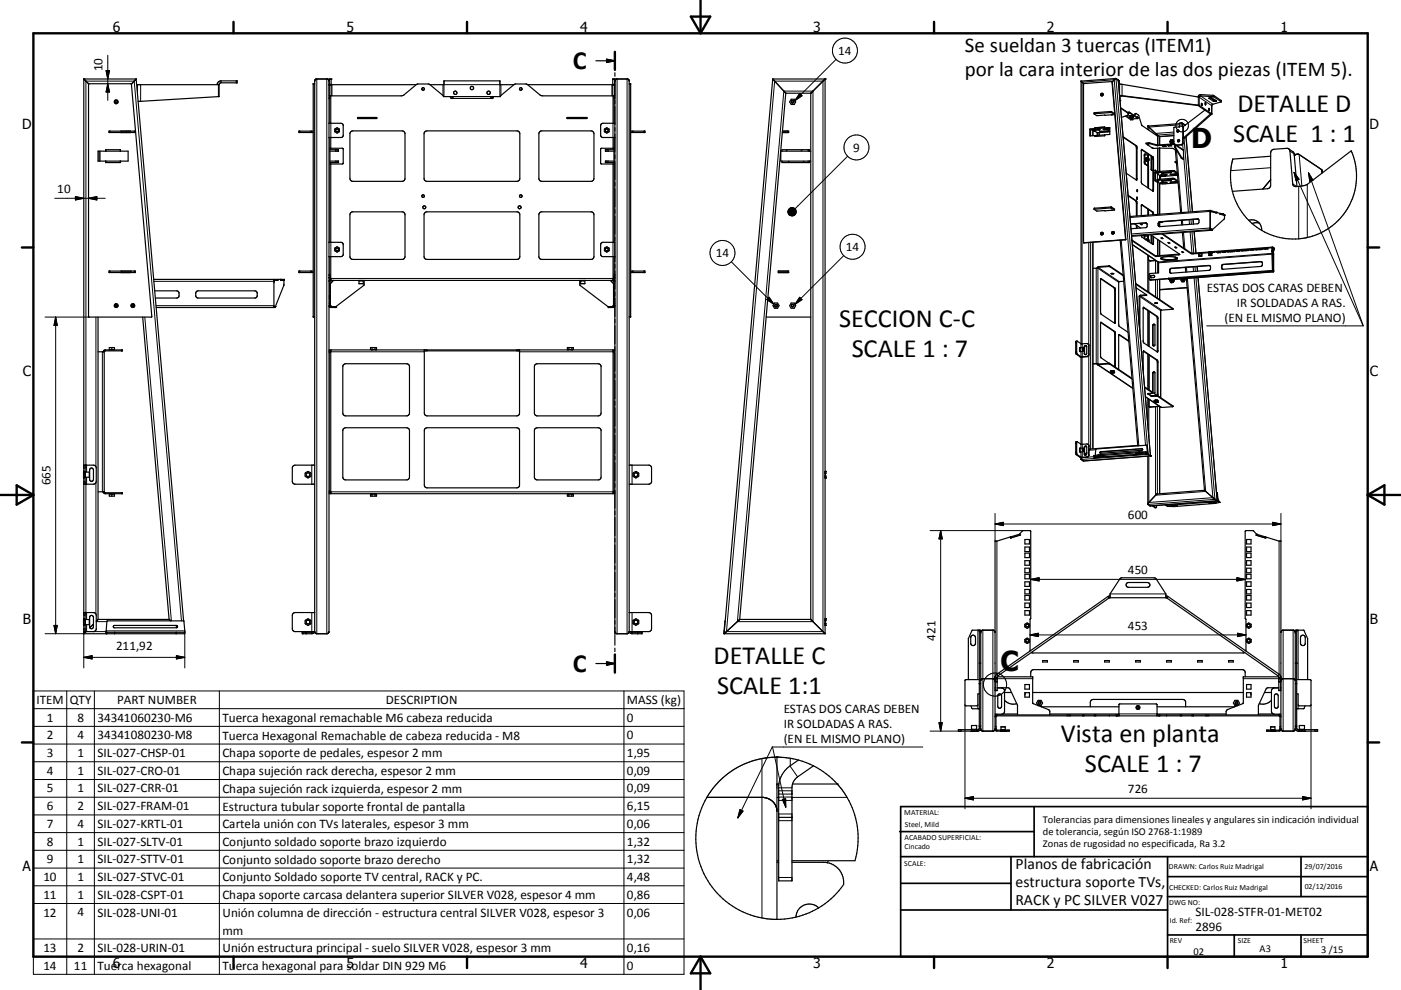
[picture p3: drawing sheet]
<svg xmlns="http://www.w3.org/2000/svg" width="420mm" height="297mm" viewBox="0 0 420 297" stroke-linecap="round" stroke-linejoin="round" font-family="sans-serif">
<defs><g id="words">
<g font-size="8.2">
<text x="357.1" y="44.4">D</text>
<text x="300" y="201.2">C</text>
</g>
<g font-size="7.9">
<text x="171.7" y="20.7">C</text>
<text x="371" y="33.6">DETALLE D</text>
<text x="369.7" y="42.6">SCALE 1 : 1</text>
<text x="251.5" y="98.1">SECCION C-C</text>
<text x="255.4" y="107.1">SCALE 1 : 7</text>
<text x="171.7" y="201.6">C</text>
<text x="214" y="199.3">DETALLE C</text>
<text x="215" y="208.3">SCALE 1:1</text>
<text x="318" y="222.7">Vista en planta</text>
<text x="325.3" y="231.6">SCALE 1 : 7</text>
</g>
<g font-size="6.3">
<text x="289.3" y="15.7">Se sueldan 3 tuercas (ITEM1)</text>
<text x="289.3" y="22.9">por la cara interior de las dos piezas (ITEM 5).</text>
</g>
<g font-size="4.7">
<text x="304.5" y="260.9">Planos de fabricación</text>
<text x="304.5" y="266.2">estructura soporte TVs,</text>
<text x="304.5" y="271.6">RACK y PC SILVER V027</text>
</g>
<g font-size="4.2">
<text x="33.9" y="9.6">6</text>
<text x="103.9" y="9.6">5</text>
<text x="173.9" y="9.6">4</text>
<text x="243.8" y="9.6">3</text>
<text x="313.9" y="9.6">2</text>
<text x="383.9" y="9.6">1</text>
<text x="6.7" y="38.7">D</text>
<text x="410.5" y="38.7">D</text>
<text x="6.9" y="112.9">C</text>
<text x="410.7" y="112.9">C</text>
<text x="6.9" y="187.1">B</text>
<text x="410.7" y="187.1">B</text>
<text x="6.8" y="261.4">A</text>
<text x="410.7" y="261.4">A</text>
<text x="173.9" y="290.4">4</text>
<text x="243.8" y="290.4">3</text>
<text x="313.9" y="290.4">2</text>
<text x="383.9" y="290.4">1</text>
</g>
<g font-size="3.9">
<text x="251.3" y="16.4">14</text>
<text x="30.7" y="21.3" transform="rotate(-90 30.7 21.3)">10</text>
<text x="255.8" y="45.5">9</text>
<text x="17.2" y="57.9">10</text>
<text x="214.6" y="77.1">14</text>
<text x="253.6" y="75.4">14</text>
<text x="361.8" y="87.7">ESTAS DOS CARAS DEBEN</text>
<text x="370.8" y="92.2">IR SOLDADAS A RAS.</text>
<text x="367.1" y="96.7">(EN EL MISMO PLANO)</text>
<text x="15.2" y="145.6" transform="rotate(-90 15.2 145.6)">665</text>
<text x="338.2" y="155.6">600</text>
<text x="338.2" y="172.2">450</text>
<text x="338.2" y="188.9">453</text>
<text x="34.8" y="195.1">211,92</text>
<text x="280.5" y="192.3" transform="rotate(-90 280.5 192.3)">421</text>
<text x="10.9" y="211.2">ITEM</text>
<text x="20.9" y="211.2">QTY</text>
<text x="35.1" y="211.2">PART NUMBER</text>
<text x="115.7" y="211.2">DESCRIPTION</text>
<text x="188" y="211.3">MASS (kg)</text>
<text x="234.9" y="214">ESTAS DOS CARAS DEBEN</text>
<text x="14.1" y="216.5">1</text>
<text x="14.1" y="221.8">2</text>
<text x="23.2" y="216.5">8</text>
<text x="23.2" y="221.8">4</text>
<text x="29.2" y="216.5">34341060230-M6</text>
<text x="29.2" y="221.8">34341080230-M8</text>
<text x="66.7" y="216.6">Tuerca hexagonal remachable M6 cabeza reducida</text>
<text x="66.7" y="221.9">Tuerca Hexagonal Remachable de cabeza reducida - M8</text>
<text x="188" y="216.5">0</text>
<text x="188" y="221.8">0</text>
<text x="234.9" y="218.5">IR SOLDADAS A RAS.</text>
<text x="14.1" y="227.2">3</text>
<text x="23.2" y="227.2">1</text>
<text x="29.2" y="227.2">SIL-027-CHSP-01</text>
<text x="66.7" y="227.2">Chapa soporte de pedales, espesor 2 mm</text>
<text x="188" y="227.2">1,95</text>
<text x="234.9" y="223">(EN EL MISMO PLANO)</text>
<text x="14.1" y="232.4">4</text>
<text x="23.2" y="232.4">1</text>
<text x="29.2" y="232.4">SIL-027-CRO-01</text>
<text x="66.7" y="232.6">Chapa sujeción rack derecha, espesor 2 mm</text>
<text x="188" y="232.4">0,09</text>
<text x="14.1" y="237.7">5</text>
<text x="23.2" y="237.7">1</text>
<text x="29.2" y="237.7">SIL-027-CRR-01</text>
<text x="66.7" y="237.8">Chapa sujeción rack izquierda, espesor 2 mm</text>
<text x="188" y="237.7">0,09</text>
<text x="338.2" y="237.9">726</text>
<text x="14.1" y="243.1">6</text>
<text x="23.2" y="243.1">2</text>
<text x="29.2" y="243.1">SIL-027-FRAM-01</text>
<text x="66.7" y="243.2">Estructura tubular soporte frontal de pantalla</text>
<text x="188" y="243.1">6,15</text>
<text x="14.1" y="248.4">7</text>
<text x="23.2" y="248.4">4</text>
<text x="29.2" y="248.4">SIL-027-KRTL-01</text>
<text x="66.7" y="248.5">Cartela unión con TVs laterales, espesor 3 mm</text>
<text x="188" y="248.4">0,06</text>
<text x="14.1" y="253.7">8</text>
<text x="23.2" y="253.7">1</text>
<text x="29.2" y="253.7">SIL-027-SLTV-01</text>
<text x="66.7" y="253.7">Conjunto soldado soporte brazo izquierdo</text>
<text x="188" y="253.7">1,32</text>
<text x="14.1" y="259">9</text>
<text x="23.2" y="259">1</text>
<text x="29.2" y="259">SIL-027-STTV-01</text>
<text x="66.7" y="259.1">Conjunto soldado soporte brazo derecho</text>
<text x="188" y="259">1,32</text>
<text x="13" y="264.3">10</text>
<text x="13" y="269.7">11</text>
<text x="23.2" y="264.3">1</text>
<text x="23.2" y="269.7">1</text>
<text x="29.2" y="264.3">SIL-027-STVC-01</text>
<text x="29.2" y="269.7">SIL-028-CSPT-01</text>
<text x="66.7" y="264.4">Conjunto Soldado soporte TV central, RACK y PC.</text>
<text x="66.7" y="269.7">Chapa soporte carcasa delantera superior SILVER V028, espesor 4 mm</text>
<text x="188" y="264.3">4,48</text>
<text x="188" y="269.7">0,86</text>
<text x="13" y="275">12</text>
<text x="23.2" y="274.9">4</text>
<text x="29.2" y="275">SIL-028-UNI-01</text>
<text x="66.7" y="275.1">Unión columna de dirección - estructura central SILVER V028, espesor 3</text>
<text x="188" y="275">0,06</text>
<text x="358.4" y="274.9">SIL-028-STFR-01-MET02</text>
<text x="66.7" y="280.4">mm</text>
<text x="358.4" y="279.4">2896</text>
<text x="13" y="285.6">13</text>
<text x="23.2" y="285.6">2</text>
<text x="29.2" y="285.6">SIL-028-URIN-01</text>
<text x="66.7" y="285.7">Unión estructura principal - suelo SILVER V028, espesor 3 mm</text>
<text x="188" y="285.6">0,16</text>
<text x="13" y="290.9">14</text>
<text x="22.2" y="290.9">11</text>
<text x="29.2" y="291">Tue6rca hexagonal</text>
<text x="66.7" y="291">Tuerca hexagonal para 5</text>
<text x="103.9" y="291">soldar DIN 929 M6</text>
<text x="188" y="290.9">0</text>
</g>
<g font-size="3.1">
<text x="312.7" y="246.8">Tolerancias para dimensiones lineales y angulares sin indicación individual</text>
<text x="312.7" y="250.4">de tolerancia, según ISO 2768-1:1989</text>
<text x="312.7" y="254">Zonas de rugosidad no especificada, Ra 3.2</text>
<text x="357.8" y="286.5">02</text>
<text x="377.6" y="285.6">A3</text>
<text x="396.1" y="285.9">3 /15</text>
</g>
<g font-size="2.4">
<text x="271.1" y="244.4">MATERIAL:</text>
<text x="271.2" y="252">ACABADO SUPERFICIAL:</text>
<text x="271.3" y="248">Steel, Mild</text>
<text x="271.2" y="254.7">Cincado</text>
<text x="271.1" y="259.7">SCALE:</text>
<text x="350.4" y="260.8">DRAWN: Carlos Ruiz Madrigal</text>
<text x="391.1" y="260.6">29/07/2016</text>
<text x="350.5" y="266.9">CHECKED: Carlos Ruiz Madrigal</text>
<text x="391.2" y="266.7">02/12/2016</text>
<text x="350.5" y="271.4">DWG NO:</text>
<text x="350.7" y="276.9">Id. Ref:</text>
<text x="350.7" y="282.8">REV</text>
<text x="371.1" y="282.9">SIZE</text>
<text x="390.8" y="283">SHEET</text>
</g>
</g></defs>
<g fill="none" stroke="#000" stroke-width=".36">
<path d="M178.7 18.2h5.6M181.9 17.8l2.4 .4-2.4 .5zM184.3 15.5v5.5M25.1 23.7v166.4h30.3l-.4-3.8M25.1 23.7h15.7M25.1 23.7l1.5 1.5M26.6 25.2l12.8 .1M26.6 25.2l-.1 69.8 .2 .1h18.7l.1-.1-6.1-69.7M32.7 39.3h7.8v.5h-7.8zM36.2 39.8h2.9M36.2 39.3h.1M37.9 39.3h.1"/>
<path d="M37.9 39.8h.1M39.1 39.3h.1M40.8 23.7l-1.4 1.6M40.8 23.7l14.2 162.6M41 25.3v.1M41 25.4h.1M41.1 25.4h24.6M65.7 25.4v3.6l-24.3 1.4M66.2 24.3h4.9v.5h-4.9M66.2 24.3v.5M66.2 24.3l-.8 .4-.3 .7M66.2 24.8l-.4 .3-.1 .3"/>
<path d="M93.2 39.3v.5M93.5 39.3v.5M93.9 39.3h-4.3v.5h4.3M94.3 25.1h-.4v70h.4M94.5 23.9l.4-.2h3.2l.5 .6v165.2l-.2 .5-.4 .1h-3.1l-.6-.6zM98.6 37h3.6l.7 .5v3.2l-.2 .3-.3 .3h-3.8M98.6 28.8l21.9-.1 .5-.1 4.2-3.4h3.3l4.4 3.6v.2h17.2v-.2l4.3-3.6h3.4l4.2 3.4 .5 .1 21.8 .1M98.7 28.8v-5.1h.6v5.1M98.7 25.4h26.1M98.9 28.8v8.2M100.4 38.7l.6-.3 .7 .3v.9l-.5 .3-.8-.3zM105.2 39.5l.6-.2h14.8l.6 .2 .2 .6v13.4l-.2 .7-.6 .2h-14.8l-.6-.2-.3-.7v-13.4z"/>
<path d="M107.2 35.3h5.7v.3h-5.7zM107.2 35.5h5.7M109.9 35.5v.1M112.9 35.3v.2M127.4 39.5l.6-.2 27.4 .1 .4 .7-.1 13.9-.7 .4-27.4-.1-.5-.8v-13.4zM128.9 25.4h4.2v-1.1h16.8v1.1h4.2M134.9 29l.3 .2v.3h.6v-.5M147.2 29v.5h.6v-.3l.3-.2M158.2 25.4h26.1M161.8 39.5l.6-.2h14.8l.6 .2 .3 .6v13.4l-.3 .7-.6 .2h-14.8l-.6-.2-.2-.7v-13.4zM170 35.3h5.8v.3h-5.8zM170 35.5h5.8"/>
<path d="M173.1 35.5v.1M181.3 38.7l.5-.3 .7 .3v.9l-.5 .3-.7-.3zM183.7 28.8v-5.1h.6v5.1M184.1 28.8v8.2M184.3 24.3l.6-.6h3.2l.4 .2 .1 .4v165.2M184.3 21.8v1.1M184.3 23.8v169.8M184.3 37h-3.7l-.5 .7v2.8l.3 .7 3.9 .1M188.6 25.1h.5v70h-.5M189.1 39.3h4.3v.5h-4.3M189.5 39.3v.5M189.8 39.3v.5"/>
<path d="M231.7 23.7h15.7M231.7 23.7l3.9 4.3M231.7 23.7l-14.6 166.4M234.6 39.8h1.6M234.6 39.3h1.6v.5h-1.6M235.6 28h7.5M235.6 28l-13.8 157.8M237.2 29.8h.9l.5 .8-.5 .7h-.9l-.5-.7zM243.1 28v157.8M247.4 23.7v166.4h-30.3M247.4 23.7l-4.3 4.3M324.1 24.3l.8 .8"/>
<path d="M324.1 24.3v78.8M324.9 25.1l-.1 47.6 12.5-.8M326.7 38.7v2.1l4.5-.3M326.7 38.7l.2 .1M326.9 38.8v2M327.3 38.9l1.7 .9M327.3 38.8v.1M327.7 39.2v1.5M327.9 39h.1M328 39l1.8-.1zM328 34.1l.8 .6 2.5-.1M328 34.1l5.1-.4 1 .7"/>
<path d="M328 33.8h.1M328 33.8v.4M328.1 33.8l5.1-.3 .9 .6v.3M328.3 38.3v.3M328.3 38.3l2.9-.2v.4M328.3 38.3v.1M328.3 38.6l.1 .1M328.3 38.6l-1.6 .1M328.3 38.6l4.4-.3v2l-1.5 .1M328.4 38.6v.1M328.4 38.7l-1.5 .1M328.4 38.7l-1.1 .2"/>
<path d="M328.9 39.8v.8M329 39.8h.1M329.1 39.8v.8M329.6 39.8v.8M329.8 39.5h.1M330.6 28.1h-.4l-.1 .5M330.6 28.3l-.2 .4M330.6 28.3a.24 .24 0 0 0-.3 0 .24 .24 0 0 0 .1 .4M330.6 28.3l.1 .1M330.7 28.4l-.3 .3M330.7 28.4l-.2 .4-.4-.2M330.7 28.4a.38 .38 0 0 0-.5-.4 .38 .38 0 0 0-.1 .7"/>
<path d="M330.8 38.8l1.8-.1zM330.8 38.8h.1M331.2 38.1v.4M331.2 38.1l-2.9 .2M331.2 38.1h.1M331.2 38.4l.1 .1M331.3 34.6h.1M332 38.4l.7 .1M332.6 39.4l-2.8 .1M332.7 39.3l-2.9 .2M332.7 39.3h.1M332.7 39.5l-3.6 .3"/>
<path d="M332.7 38.4l-1.5 .1M333.4 24.5l-8.5 .6M333.4 24.5l4 47.4M333.4 24.5l.1 .1M333.5 24.6h.1M333.5 24.6l4 47.2-12.6 1M334.1 34.4l-2.8 .2M334.5 23.5l-1 1.1M334.5 23.5l.8 .6 9.6 112.7M334.5 23.5l-10.4 .8M335.3 24.1h.1M335.4 24.1l.3 1.2"/>
<path d="M335.4 24.1l.2 1.2M335.7 28.7h.7M335.7 25.3l23.8 3.9 .4-.4M335.7 28.7v.1M335.7 28.7l.1 .1M335.8 28.8h.3M335.8 28.8v1.5M336 32.3l2.1 1.4 .1 .8M336.1 28.8l22.9 2.8M336.2 35.2h.1M336.4 28.7l22.9 2.8M336.4 28.7l-.3 .1"/>
<path d="M338 33.7h.7l2.4 1.6v.2M338.2 34.6l-1.9 .6M338.2 34.5v.1M338.2 33.9h.5l2.4 1.6M338.6 35.2l1.2 .1M338.9 35.2v.1M338.9 35.3h.5M339 35.2h.4M339 34.7h-.4v.5M339 34.7h.4M339 34.7v.4M339 35.1h.6"/>
<path d="M339 35.1l-.4 .1M339.1 35.7v.3zM339.2 35.7l.4 .1M339.4 35.2h.1M339.4 35.8h.1M339.4 35.8h.2M339.4 34.7l-.6 .1M339.5 35.7l-.1 .1M339.6 34.6v.5M339.6 34.6l-.2 .1M339.6 34.6l.2 .7M339.6 35.1l.2 .2"/>
<path d="M339.7 35.7l-.1 .1M340.4 34.1l-.3 .5M340.4 34.1h.1M340.6 34l-.4 .7M340.6 34v.1M340.6 34l-.2 .1M340.6 34.1l.7 .4M340.9 35v.2M340.9 35h.1M341 35.6h.1M341 35l.1 .3M341 35.6l-1.8 .1"/>
<path d="M341.1 35.5l-.1 .1M341.3 34.5l.1 .1M341.4 34.6l.9 3 4.8 3.3v2.6M344.1 37.8l3.6 3.2M344.1 37.8v1.1M353.4 39.1a.32 .32 0 0 0-.5 0 .32 .32 0 0 0 .1 .5M353.4 39.1l-.4 .2v.3M353.4 39.1v.4l-.4 .1M353.7 37.8l-.2 .3M353.7 37.1l-9.6 .7M354.3 36.9l.1 .1M354.3 36.9h-.5l-.2 1.2-1.7 .1v5"/>
<path d="M354.3 36.9l.2 1.1M354.4 37l.9 .6M354.4 37l.1 1M354.5 37l-.1 .1M359 31.6l3.9 2.6M359.3 31.5l4 2.6M359.3 31.5l-.3 .1M359.9 28.4v.4M359.9 28.8l4 .2 2.2 1.6-2.8 .9v2.7M359.9 28.4l4 .2 2.2 1.6v.3M359.9 28.4l-.5 .2-.2 .5M360.2 31.1l.1 .6"/>
<path d="M360.3 31l-.1 .1M360.3 31h.1M360.3 31v.1M360.3 31.7h.1M360.3 31.1v.6M361.2 33l-6.7 5M361.3 30.8l.1 .7M361.4 30.8h-.1M361.4 30.8h.1M361.4 31.5h.1M361.5 30.8v.7M362.4 32.6l.1 .6"/>
<path d="M362.4 29.5h.1M362.5 32.5l-.1 .1M362.5 32.5h.1M362.5 29.4h.9l1.3 .9-1 .1zM362.5 32.5l.1 .1M362.5 33.2h.1M362.6 32.6v.6M362.8 29.4l.9 .6 .6 .1M362.9 34.2h.4M362.9 34.2l-8.1 7.2M363.3 31.7h.1M363.3 34.1v.1"/>
<path d="M363.3 34.2l-8.1 7.2M363.3 34.2h.1M29.4 45.3h9v3h-9zM29.7 45.3v3M30 45.3v3M31.7 45.3v-.4h4.4v.4M31.7 48.3v.5h4.4v-.5M31.7 44.9v.4M31.7 48.3v.5M36 44.9v.4M36 48.3v.5M98.9 41.3v31.4"/>
<path d="M98.9 44.5h3.7l.3 .2v4.3l-.3 .2h-3.7M98.9 44.9h2.6v.4h-2.6M98.9 48.3h2.6v.5h-2.6M184.1 41.3v31.4M184.1 44.5h-3.7l-.3 .2v4.3l.3 .2h3.7M184.1 44.9h-2.6v.4h2.6M184.1 48.3h-2.6v.5h2.6M234.4 45.3v-.4h8.3v.4M234.4 48.3v.5h8.3v-.5M242.3 44.9v.4M242.3 48.3v.5M243.1 45.3h-9v3h9"/>
<path d="M328.3 40.7h.1M331.2 40.5v.2M331.2 40.5h.1M331.2 40.4v.3l-2.9 .2v-.2M336.7 41l4.1 2.8 .1 .6-.1 9.6-3.1-2M336.7 41.2l3.8 2.5 .2 .4-.1 9.9M338.2 58.6l2.6 1.7 .1 4.5M338.2 58.8l2.4 1.6 .1 4.4M340.8 59.4v.1M340.8 59.2v.5M340.8 59.2h.1M340.8 59.7l.1 .1"/>
<path d="M340.9 59.2v.6M341 56.9v.6M341 56.9v.1M341 57.5h.1M341 57v.5M342.2 44.9l3.4 2.3v10.1M342.3 44.8l3.4 2.2 .1 .4-.1 10-3.4-2.3-.1-.3zM343.4 46.2l-.3 .3v2.5l.8 .6 .4 .1M343.4 46.2l-.1 2.8 .8 .6M343.4 46.2l.7 .5M343.5 47.5l.2 .8M343.5 47.6v.4"/>
<path d="M343.5 48.1h.1M343.6 43.1a4.1 4.1 0 0 0 4.1 1.3M343.6 43.1v-.2h1l2.5 .6M343.6 43.1h1l2.3 .6M343.6 47.5h-.1M343.6 48.1v.1M343.6 48.2l.1 .1M343.6 47.5v.6M343.6 47.4h.1M343.7 47.4l-.1 .1M343.7 47.4l-.2 .1M343.7 48.3h.1"/>
<path d="M343.8 48.3h-.1M344.1 46.7h.1M344.1 49.6h.1M344.1 46.2v.5M344.1 49.7v6.6M344.1 49.6h.2v6.9M344.2 47.7l.1 .6M344.2 47.8l.2 .3M344.3 47.4l.1 .7M344.3 47.4l-.1 .3M344.3 47.4h-.6M344.3 46.3v.4h-.2"/>
<path d="M344.3 48.3h-.6M344.4 47.7l-.1-.2-.1 .3M344.4 48v.1M344.4 48.1l-.1 .2M344.5 47.9l-.1 .1M345.1 46.8l.2 4.3M345.2 50.9l.1 .2M345.7 47v.1M345.7 51.1h-.4M346.3 51.2l.6 .4M346.3 51.7h.1M346.4 51.7l-.1 .2"/>
<path d="M346.8 51.7h-.4M346.8 51.7h.1M346.9 54.2l4.8-.4 1.5 .8M346.9 51.6l-.6 .1M346.9 51.6v.3M346.9 54.2v-.3l.4-.1 4.4-.3 1.5 .8M346.9 51.9l4.8-.4 1.3 .6M346.9 51.9l.5 .3h-.3M346.9 54.2l.5 .4h-.3M346.9 43.7h.1M347 43.7l5-.3 .2 .8 1.9 3.2 .7 .3M347 51.5l-.7-.4v3.1l.8 .6"/>
<path d="M347 51.5l4.7-.3 1.3 .6M347 51.5l-.1 .1M347.1 54.8h.1M347.1 52v.2M347.1 54.4v.2M347.1 54.6l.8 .5 .7 .1 3.7-.3M347.1 52.2l.8 .6h1.5M347.1 44.5v7M347.1 54.8v9.5M347.7 41v2.5M347.7 44.4v7M347.7 52.7v1.1"/>
<path d="M347.7 55v9.3M347.7 44.4l3.9 .1 1.2 .7M347.8 52.9l.1 .1M347.8 52.9v.9M347.9 53v.8M348 52.5h1.8zM348 54.8h1.8zM348 54.8v.1M348.2 54.2v.1M348.7 43.7l.1 .1M348.8 43.8v.2M349.3 52.8l.1 .1"/>
<path d="M349.3 52.8l-1.5 .1M349.4 43.7l.3 .2-.9 .1M349.4 52.8v.1M349.4 52.9l-1.5 .1M349.4 43.7l-.9 .1 .3 .2M349.8 52.4v.1M350.4 43.6v.2M350.9 52.3h.1M350.9 54.6h1.8zM350.9 54.6v.1M351 43l.7 .1M351 43.6l.3 .2h-.9"/>
<path d="M351 43.6h-.9l.3 .2M351.1 51.7l-2.9 .2 2.9-.1M351.1 51.7h.1M351.1 54.1l-2.9 .2M351.1 51.7v.1M351.1 54.1h.1M351.1 51.8h.1M351.1 54.1l-2.9 .1M351.5 42.4a.24 .24 0 0 0-.4-.1 .24 .24 0 0 0 .1 .4M351.5 42.4l-.3 .3M351.5 42.3l-.3 .4M351.5 41.9l.3 .5"/>
<path d="M351.5 41.9h-.5l-.3 .6 .3 .5M351.5 43l.2 .1M351.5 43h-.5M351.8 42.4l-.3 .6M351.9 40.7l-4.2 .3M351.9 42.6l-.2 .5M351.9 43.2l-4.8 .3M351.9 43.2h.3M352.2 43.2l.2 .9 1.9 3.3 .5 .3M352.2 43.2l2.5 1.8 .1 2.7M352.3 52.6l.1 .1M352.3 52.6h.1"/>
<path d="M352.4 48.5h.1M352.4 48.5v.3h.3M352.4 45l1.6 18.8M352.7 48.4l-.3 .1M352.7 48.5h-.3M352.7 52.3l-1.8 .1M352.7 52.2l-1.8 .1M352.7 52.2h.1M353 52.6l-3.5 .3M353 52.5l-.7 .1M353.2 54.8l-1 .1M353.5 42h.1"/>
<path d="M353.5 42l-.3 .2v.4M353.5 41.9a.33 .33 0 0 0-.5 .2 .33 .33 0 0 0 .2 .5M353.5 41.9l.2 .4-.5 .3M354.6 41.4l-.1 1.8-.3 .2-1.6 .1M354.6 41.4l.1 .1M354.7 41.5l-.1 1.7-.4 .3-1.5 .1M354.8 41.4h-.2M354.8 41.4h.4M355.2 41.4l-.5 .1M355.6 41l1.9 22.5M369.5 57.4l10.5-.8 .6-.2 .4-.8v-9.8l.2-.6 .5-.4 4.3-.3 .6 .4 1 10.5 .3 .4 .6 .2 1.7-.2 1.7-.5 13.2-10.1a18.9 18.9 0 0 1-4.7 21.7 18.9 18.9 0 0 1-22.1 2.2M369.5 57.4a18.5 18.5 0 0 0 4.9 8.7"/>
<path d="M369.6 47.7v.2a18.6 18.6 0 0 0-.1 9.5M369.6 47.8h.1M381 53.9l-2.4 2.8M381 46.9l-11.4 .8M386.3 44.6l1.4 1 .3 .6 .8 9.8M388 46.6l.9-.3 .6 .1 6.8 4.5 .2 .9M389 46.3h-1M98.6 72.7h3.6l.7 .5v3.3l-.2 .3-.5 .2h-3.6M98.9 77v6.3M100.4 74.4l.6-.3 .7 .3v.9l-.5 .3-.8-.3zM105.2 63.8l.6-.2h14.8l.6 .2 .2 .6v12.6l-.2 .6-.6 .2-15.3-.1-.4-.7v-12.6zM127.4 63.8l.6-.2 27.4 .1 .4 .7-.1 13-.7 .4-27.4-.1-.5-.7v-12.6z"/>
<path d="M161.8 63.8l.6-.2h14.8l.6 .2 .3 .6v12.6l-.3 .6-.6 .2-15.2-.1-.4-.7v-12.6zM181.3 74.4l.5-.3 .7 .3 .1 .7-.8 .5-.6-.5zM184.1 77v6.3M184.3 72.7h-3.7l-.5 .7v2.9l.3 .6 3.9 .1M327.7 72.7v62M328 62.8l.8 .5h2.5M328 62.8l5.2-.4 .9 .6M330.6 69.8l.1 .3M330.6 69.8a.4 .4 0 0 0-.6 .1 .4 .4 0 0 0 .2 .5M330.6 70.3l-.2 .1M330.6 69.8a.4 .4 0 0 0-.5 .1 .4 .4 0 0 0 .1 .5M330.6 70a.25 .25 0 0 0-.4 0 .25 .25 0 0 0 .2 .4"/>
<path d="M330.6 70l-.2 .4M330.6 70l.1 .1M330.7 70.1l-.1 .3h-.4M331.3 63.2v.1M333.2 62.1l-5.1 .4-.1 .3M333.2 62.1h.1M333.3 62.1l.8 .6v.3M333.4 70.1l.4 .1M333.4 70.1l.1 .1M333.9 69.5l-.4 .2-.1 .4M334 69.8l-.3 .3M334 70l-.2 .1"/>
<path d="M334 70a.38 .38 0 0 0-.1-.5 .38 .38 0 0 0-.6 .1 .38 .38 0 0 0 .1 .5M334 70l-.2 .2M334 69.8v.2M334 69.8a.24 .24 0 0 0-.4 0 .24 .24 0 0 0 .2 .3M334.1 63l-2.8 .3M335.8 72.1l5.3 61.5M337.4 71.9h-.1M339.4 72l7 4.7M339.4 72.2l7 4.7M339.5 73.4l7.8 5.2M340.1 67.2l1.9 1.2M340.7 67.5v1"/>
<path d="M340.9 67.7v.8M342.1 67.2h.1M342.2 67.2h.1M342.2 67.2h-.3l.3 .2M342.2 67.2l.3 .2h-.3M342.2 70.7l.1 .4 3.4 2.3 .1-2.4M342.2 67.2v.2M342.2 61.4l3.2 2.2 .3 .8M343.1 70.6v1M343.4 66.9l.5 .3M343.5 71.9h.1M343.6 71.8l-.1 .1"/>
<path d="M343.6 71.8h.1M343.6 71.8v.2M343.7 71.7l-.1 .1M343.7 71.7l-.2 .2M343.7 71.8h-.1M343.7 66.9l.2 .9-.3 .5-4.5 .3M343.7 66.9l-4.7 .3M343.7 67l-4.7 .2M344.1 71v.1M344.1 71l-.8-.4-.1 1.1M344.1 62.7v1.8M344.1 70.5v.6"/>
<path d="M344.1 76.6v10.9M344.2 72v.2M344.2 72.2v.2M344.2 72.2l.1 .2M344.2 72l.1-.1 .1 .1M344.3 71.7l-.1 .3M344.3 71.7l.1 .4M344.3 71.7l-.6 .1M344.3 62.8v1.7M344.3 70.5v.6h-.2M344.3 76.7l.1 1.2 .2 .3M344.4 72v.4"/>
<path d="M344.4 72.4v.1M344.4 72.1v.3M344.6 78.2h1.9M345 70.5l8.7 5.8M345.1 70.5l.1 2.5M345.7 70.9l-.1 2.4M345.7 63.6l-3.4-2.2-.1 3.3M345.7 63.6v.1M345.7 63.7l.1 .7M346.4 76.9h.1M346.4 76.7l.1 .1M346.5 78.1l-1.9 .1"/>
<path d="M347.1 71.9v4.8M347.3 78.6h.1M347.3 78.6l.1 3.3-2.7 .2-.2 .5 .2 1.3M347.6 66.6l-.3 .5 .2 .9M347.7 66.6v.1M347.7 66.6h.1M347.7 66.7v1.3M347.7 72.3v4.4M347.7 66.7h.3M347.7 66.5l-.5 .6v.6l.5 .3M347.8 66.6h-.2M347.8 66.6v.1"/>
<path d="M347.8 66.7h.6M348.1 77.4l2 .5h1.5l1.4-.5M348.3 66.5l.2 .1M348.3 66.6h-.5M348.3 66.6h.1M348.3 71.4h.1M348.3 71.4h-.2l.3 .2M348.3 71.4l.4 .2h-.3M348.4 70.2l8.6 5.9 6.9-.4M348.4 66.6h.1M348.4 71.4h.1M348.4 71.4v.2"/>
<path d="M348.5 66.7h-.3M348.5 66.6v.1M348.5 66.5v.1M348.6 70.2l8.7 5.8 24.1-1.9 .7 .4v.2M350.4 72.7l.1 .1M350.4 72.7l-.3 .1 .4 .2M350.4 72.7l.3 .3h-.2M350.5 72.8h.1M350.5 72.8v.2M352.2 74.1l.6 .2zM352.4 77.1l-2.1-.1-2.2 .4M352.4 77.1l.5 .3"/>
<path d="M352.4 77.1v.3h.5M352.5 74.1v.1M352.5 74.2h.1M352.5 74.2v.2M352.9 77.4l.1 .1a6.5 6.5 0 0 1-4.8 .2l-.1-.3M353.6 76.2l-7.1 .6M353.7 76.3h.1M353.7 76.3l-7.2 .6M354.2 66.1l.1 1.4M354.5 69.8l.4 4.6M354.5 75.5l.1 .1M354.5 75.5h-.2l.3 .3"/>
<path d="M354.5 75.5l.4 .2-.3 .1M354.6 75.6h.1M354.6 75.6v.2M357.7 65.8l.1 1.4M358 69.5l.6 6.4M358.9 80l.1 1.4M359 65.7l.5 .4-.1 .7-.3 .3-11.4 .9M359.3 65.8l-11.6 .7M359.4 76.2h.1M359.4 76.2v.6l.7 .1M359.4 76.1v.1M359.5 76.1l-.1 .1"/>
<path d="M359.5 76.1h.8M359.5 76.7l-.1 .1M359.5 76.7h.7M359.5 76.1h.7M359.6 76.8h.7M359.6 76.8l.1 .1M359.9 76l-.4 .2M359.9 75.8h-.5M359.9 75.8h.1M360 76l.2 .1M360.1 76.8h.1M360.2 76.1h.1"/>
<path d="M360.2 76.8l-.1 .1M360.2 76.2h.1M360.3 76.8l-.2 .1M360.3 76.1h-.1M360.3 76.2h.1M360.3 76.1v.7M360.3 76.1v.1M362.4 76h.1M362.4 75.9v.1M362.4 76v.6M362.5 75.8l-.1 .2M362.5 75.9h-.1"/>
<path d="M362.5 75.8l.7 .1M362.5 76.5h.8M362.6 76.6h.1M362.6 76.6h.6M362.6 79.7l.3 .2v.7l-.5 .5-11.2 .9-.5-.5M362.6 79.7l-11.4 .8-.5 .5M362.6 79.7l-11.4 .8-.5 .6M362.6 79.7h.2M362.6 76.6h.5M362.8 68.7l.1 .2M362.8 68.5l.2 .2M362.9 63.1v.1"/>
<path d="M362.9 63.1l-.1 5.6M362.9 63.1l-24.1 1.8M362.9 68.6v.1M362.9 75.8l-.4 .1M362.9 75.5l-.5 .1M362.9 63.2l1.7 .5M362.9 63.2v.1M362.9 68.7v.2M362.9 75.5v.1M362.9 63.3l1.7 .6M362.9 68.7l.3 .3M362.9 68.9h.2"/>
<path d="M362.9 63.3v5.3M362.9 75.5l.1 .1M363 75.8h-.5M363 75.8l.3 .2M363 69h.2M363 75.8l.2 .1M363.1 68.9l-.1 .1h.2M363.1 68.9l.2 .1h-.1M363.2 75.9h.1M363.2 76.6h-.1M363.2 63.4l1.4 .5M363.2 63.4l-.4 .3"/>
<path d="M363.2 63.4l-.4 .5M363.3 76.5v.1M363.3 75.9v.1M363.3 75.9h-.1M363.3 76v.6l-.8-.1M363.3 68.8l.1 .2M363.3 68.8h.1M363.4 69h-.2M363.4 68.8l.1 .1M363.4 69l.1 .1M363.5 68.9v.2M363.5 69.1l-24.2 1.8"/>
<path d="M364 75.7h-.1M364 75.6h.1M364 75.6v.1M364.6 63.7v.2M364.6 63.7l1.2 .3M364.8 75.6h.9l.3 .2-.9 .1zM365.1 75.6v.1M365.1 75.7v.2M365.7 75.6l-.6 .1M365.8 64h.1M365.8 64.2h.1M365.8 64v.2"/>
<path d="M365.8 64.2l1.3 .4M365.8 64l.9 .1M365.8 64.2l.9 .1M366.6 75.5h.1M366.6 75.5v.2M366.7 64.1v.1M366.7 64.3h.1M366.7 64.2l.5 .2v.3M366.7 64.3l.5 .3M367.1 64.7h.1M367.1 64.6v1l-3.6 3.3M367.2 64.7h.1"/>
<path d="M367.2 75.5l.3 .2h-.9M367.3 75.5h-1l.3 .2M367.8 75.4h.9l.3 .2h-.9zM368.1 75.4h.1M368.1 75.4v.2M368.8 75.4h-.7M369 75.3h.9l.3 .2h-.9zM369.3 75.3h.1M369.3 75.3v.2M370 75.3h-.7M370.8 75.2h.1M370.8 75.2v.2"/>
<path d="M371.4 75.2h-.9l.3 .2M371.4 75.2l.3 .2h-.9M371.5 75.2h-.7M372.3 75.1h.1M372.3 75.1v.2M372.9 75l-.9 .1 .3 .2M372.9 75l.3 .2-.9 .1M373 75.1h-.7M373.5 75h.1M373.5 75v.2M374.2 74.9l-1 .1 .3 .2M374.2 74.9l.3 .2-1 .1"/>
<path d="M374.2 75h-.7M374.4 66.1l1 1M374.4 66.1a2.96 2.96 0 0 1 3.9 3M375 74.9v.2M375.4 67.1l2.9 2M375.7 74.8l.3 .2-1 .1M375.7 74.9h-.9l.2 .2M376.3 74.8l.8-.1 .4 .2-.9 .1zM376.5 74.8h.1M376.6 74.8v.2M377.2 74.8h-.6M377.5 74.7l.9-.1 .3 .2-.9 .1z"/>
<path d="M377.6 66.9l-1.1-.1-1.1 .3M377.7 74.7h.1M377.8 74.7v.2M378.3 78.5l-11.6 .8-.4 .4v.8M378.3 78.5l.1 1.1-.4 .3-11.6 .8M378.3 78.6l-11.5 .8-.5 .3v.8M378.4 74.7h-.6M379 74.6l.9-.1 .3 .2-.9 .1zM379.2 74.6h.1M379.3 74.6v.2M379.9 74.6h-.6M381.4 74.3l-17.3 1.3"/>
<path d="M381.5 74.3l.6 .4M381.5 74.4h-.2v1.1l.2 5.6h.2M381.5 74.4l.2 6.7-31.3 2.4M381.5 74.4l.1 .5M381.6 74.9v.2M381.6 75.1l.1 .9M381.6 75.1l.1 .8M381.7 75.9v5.6M381.7 76v5.4M381.7 75.9v.1M381.7 75.9v5.7M382.1 74.7l-.5 .2"/>
<path d="M29.4 95.1v90.8l-.5 .5M32.7 81.3h7.8v.5h-7.8zM34.5 91.7h.7M34.5 91.7a.35 .35 0 0 1 .3-.4 .35 .35 0 0 1 .4 .4M34.5 91.7a.35 .35 0 0 0 .3 .4 .35 .35 0 0 0 .4-.4M36.2 81.8h.1M39.1 81.8h.1M42.8 95.1l7.9 90.7M46.1 83.8h39.1v.3h-1v-.3M46.4 87.3h6.6l.7 .5v1.1l-.5 .5h-6.6M58.9 87.5l.5-.2h17l.6 .3 .1 1.1-.2 .5-.5 .2h-17l-.7-.5v-1.1zM82.1 91.9l.2 .4"/>
<path d="M82.1 83.8v8.5M82.3 84.1l-.2 .7M82.6 92l-.2 .3M82.6 92v.3h-35.8M83.3 83.8v.3h-1.2M85.1 84.1v1.6l-2.5 6.3M93.2 81.3v.5M93.5 81.3v.5M93.9 81.3h-4.3v.5h4.3M98.6 88.8h.3M98.9 83.3h-.3l.5 .2M98.9 83.3l.2 .2"/>
<path d="M98.9 91.7h-.3l.1 .2 .3 .3 1.6 .1v-.3M99 85.1v6.4M99 91.5l.3 .5M99 91.5l.4 .5M99.1 83.5l.1 .6M99.2 84.1l-.3 .3v7.3M99.2 84.1h84.6M99.2 83.8l-.5 .3-.1 .3M99.9 84.1l-.9 1M100 84.1l-1 1M107.6 84.1v1h1.3v-1M107.6 84.2h1.3"/>
<path d="M107.7 84.1h.5M108.4 84.1h.4M109.2 84.1l-.2 1.6-8.3 6.3h-1.5l-.3-.3M173.8 84.1l.2 1.6 8.3 6.3h1.5l.3-.3M174.1 84.1v1h1.2v-1M174.1 84.2h1.2M174.2 84.1h.4M174.8 84.1h.4M183 84.1l.9 1M183.1 84.1l.9 1M183.8 84.1l.3 .3v7.3M183.8 83.8l.4 .3 .1 .3"/>
<path d="M183.9 83.5l-.1 .6M183.9 91.5h.1M183.9 85.1h.1M183.9 85.1v6.4M183.9 91.5l-.4 .5M184 85.1v6.4M184 91.5l-.4 .5M184.1 83.3h.2l-.4 .2M184.1 83.3l-.2 .2M184.1 91.7h.2v.2l-.3 .3-1.6 .1v-.3M184.1 88.8h.2M189.1 81.3h4.3v.5h-4.3"/>
<path d="M189.5 81.3v.5M189.8 81.3v.5M229.7 95.1h13.4M232.2 90.9h.9l.5 .8-.5 .8h-.9l-.5-.8zM233.3 81.3h2.9v.5h-2.9zM233.4 81.3v.5M237.2 90.9h.9l.5 .8-.5 .8h-.9l-.5-.8zM329.2 80.2v-.2l3.4-.2 4.1 2.7M329.2 80.2l3.4-.2 4.1 2.7M329.2 80.2v.3h-1.5M329.2 80.1l-.2 .3M330 83.6l4 2.7 .2 .4-.1 10.3"/>
<path d="M330 96.8l4 2.6 .2 .4v10.2M330 83.6v10.5l4.3 2.9M330 96.7l4.2 2.7 .2 .4-.1 10.3M330 96.7v10.3l.1 .4 2.4 1.6M330 83.6l4.3 2.9v10.5M333.1 82.1h.1M333.2 82l.7 .1M333.2 82l-.1 .1M333.9 82.1h.1M333.9 82.1h-.7M334.3 97h.1M336.9 84.4l-1.3 .1-.2 .2v12.7l.2 .5 2.6 1.8"/>
<path d="M340.5 85l11.1 7.5v.2M340.5 85.2l11.1 7.6-3.5 .1-.1 .3v26.1M340.6 86.3l3.2 2.2M342.8 92.3l4.1 2.8v10.5M342.8 92.2l4.3 2.9-.1 10.5-4.2-2.9zM343.7 88.4l-1.8 .2-.3 .3-.1 8.5M343.8 88.6l-1.9 .2-.2 .2v10.6M343.8 88.5v.1M344.1 93.2v10.5M344.6 93.5l-.1 10.4M344.9 82.8l1-.2a.34 .34 0 0 1 .3 .3 .34 .34 0 0 1-.3 .4h-1zM345.7 97.4l.5-.1 .1 .3v5.8a.33 .33 0 0 1-.4 .4 .33 .33 0 0 1-.3-.3z"/>
<path d="M345.9 97.3l-.2 .4 .1 6.1M345.9 97.3h.3M346.1 82.7h-1l-.1 .6M346.3 90.9l.7 .1zM347 90.9h.1M347.7 83.8v6.1M350.4 83.7l.2 .2M350.4 83.6l-5.7 .3M350.4 83.5h.1M350.4 83.5v.2M350.6 83.9h.1M350.7 81v.6"/>
<path d="M350.7 81.6l.2 .3M350.8 83.9l-.1 .3 .3 .5M351 84.7l.7 .1M351.5 84l-.3 .4M351.5 84.7l.2 .1M351.5 84.7h-.5M351.7 83.8l.1 .3M351.8 83.8l.2 .4M351.8 84.1l.2 .1M351.8 84.1l-.3 .6M352 84.2l-.3 .6M354.1 83.6l-.1 .4 .3 .5"/>
<path d="M354.3 84.5h.7M354.8 83.8l-.3 .3M354.9 84.4l.1 .1M354.9 84.4l-.6 .1M355 83.6l.2 .3M355.1 83.6l.2 .4M355.2 83.9l.1 .1M355.2 83.9l-.3 .5M355.3 84l-.3 .5M355.4 80.2l.1 1.4M355.7 83.5l5.4 63.6M355.9 86.3l-8.2 .6"/>
<path d="M359.2 83.3l5.7 67M366.3 80.5l.1 .2M366.3 80.5l.2 .2M381.7 81.4l-.2 .1h.2M381.7 81.3h.1M381.7 81.3l-31.3 2.4M381.7 81.4h.1M381.7 81.5v.1M381.7 81.6l-31 2.3M29.4 105.5h1.8M31.2 105.5v42.1M31.5 105h5.2v.3h-5.2"/>
<path d="M31.5 105.3l-.3 .2M31.5 105l-.3 .1-.2 .4M31.5 105v.3M32.8 105v-.7h1.5v.7M32.9 105h1.2M33.5 104.3v.6M98.6 105h85.7M98.6 105.3h.6M98.9 105.5v42.1M99.2 105v.5h-.6M103 109.4l.6-.3h18.3l.6 .3 .3 .6-.1 14.3-.8 .5h-18.3l-.6-.3-.2-.6v-13.9zM111.4 105l-.3-.1v-.6h1.8v.7"/>
<path d="M111.5 104.3v.7M111.8 105h1M112.4 104.3v.6M112.6 104.9v.1M127.2 105.3h28.6M127.2 105v18.9l.2 .6 .7 .3h26.8l.6-.3 .3-.6v-18.9M160.5 109.4l.6-.3h18.2l.6 .3 .3 .6-.1 14.3-.8 .5h-18.2l-.6-.3-.3-.6v-13.9zM170.1 105v-.7h1.8v.6l-.3 .1M170.2 105h1M170.4 104.9v.1M170.6 104.3v.6M171.4 104.3v.7"/>
<path d="M183.8 105v.5h.5M183.8 105.3h.5M184.1 105.5v42.1M322.9 102.3l-.3 .1-.1 .3 .2 3.6 1.5 .8 2-.2 .3-.5-.1-3.1-.6-.2h-1.7M323.7 104.6v.1M323.7 105.2l.1 .1M323.7 104.9v.1M323.7 104.6v.3M323.8 104.4v.8M323.8 105.2v.1M323.8 104.4h-.1M323.8 104.3l-.1 .8 .2 .4"/>
<path d="M323.8 104.3v.1M323.8 105.3l.1 .1M323.9 105.5h-.1M323.9 105.4v.1M324.1 103.1l-1.2-.7-.1 3.3 .2 .6 1.4 .8 1.6-.2 .3-.2v-3.4M324.1 107.1v26.2M324.6 104.3h-.8M324.7 104.5l-.2 .4 .2 .3M324.7 104.5h.1M324.7 104.5v.7M324.7 105.4h-.8M324.8 105.3l-.2-1-.1 .5 .2 .6"/>
<path d="M324.8 105.3l-.1 .1M325.3 103.7l.5 .2v2.1a.39 .39 0 0 1-.3 .4 .39 .39 0 0 1-.4-.2v-2.3zM325.7 103.8h-.4l-.1 .3 .1 2.3M327.7 109.2h1.5M328.9 109.1l.2 .4M329.1 109.5l10.6 7M329.2 109.2h-1.5M329.2 109.2v.2M329.2 109.4l-.1 .1M329.2 109.4l3.4-.2 6.8 4.5M329.2 109.3l3.4-.3 6.8 4.5M332.9 111.8h1.2"/>
<path d="M333.2 111.3h-.1M333.3 111.8h.1M333.3 111.8l.4 .1M333.3 111.3h-.4v.5M333.3 111.3v.4M333.3 111.7h.6M333.3 111.7l-.4 .1M333.3 111.8h.4M333.7 111.8h.1M333.8 111.8h-.1M333.8 111.3h-.6M333.8 111.2l-.5 .1"/>
<path d="M333.8 111.2h.1M333.9 111.2l.2 .6M333.9 111.2v.5M333.9 111.7l.2 .1M335.4 100.4l3 2M335.5 100.4l-.1 10.4M335.5 100.3l2.9 2M335.5 100.3v.1M342.8 105.4l4 2.7 .1 .3v10.3l-1.4-1M342.8 105.3l-.1 5.8M342.9 105.3l4.2 2.9-.1 10.5M342.9 105.3h-.1"/>
<path d="M343.1 116.1l2.4 1.5v.3M343.2 116.3l2.3 1.6M343.4 119.1l4.6 3.1 3.6-.2M344.1 106.3v10.4M344.1 119.6v7.9M344.2 118.1l.9 .5 1.9 .1M344.5 119.8l.1 2.3M344.5 106.5v10.5M345.5 117.9l-1.4 .3 1.1 .7h1.8l4.6 3.1M346 111.6l-.4 .3v5.9M346 111.6l.2 .1M346.1 111.6l.2 .3v5.8l-.2 .4"/>
<path d="M346.1 111.6l-.4 .4v5.8M347 118.7l4.6 3.1v.2M25.1 139.6h3.1l.6 .4 .1 .4-.1 4.4-.6 .4-3.1 .1M25.5 139.6v5.7M94.3 139.6h-6l-.6 .4-.1 .4v4l.3 .6 .6 .3h5.8M103 128.6l.6-.3h18.3l.6 .3 .3 .6-.1 14.3-.8 .5-18.7-.1-.4-.8v-13.9zM127.4 128.6l.7-.3 27.3 .2 .4 .7-.1 16.7-.8 .5-27.3-.2-.4-.7v-16.3zM160.5 128.6l.6-.3h18.2l.6 .3 .3 .6-.1 14.3-.8 .5-18.7-.1-.4-.8v-13.9zM188.6 139.6h5.9l.6 .2 .2 .6v4l-.4 .7-6.3 .2M322.6 136.4h.1M322.9 132.5l-.1 3.6 .2 .3 1.4 .9-.3 .5M322.9 132.5h.1"/>
<path d="M322.9 132.5h-.3l-.1 .3 .1 3.6M323 132.5l1.1 .8M323.7 134.8h.1M323.7 135.3l.1 .1M323.7 135v.1M323.7 134.8v.3M323.8 135.4h.1M323.8 134.6v.7M323.8 134.5l-.1 .7 .2 .4M323.8 134.5h.1M323.8 135.4v.2M323.8 135.4l.1 .2"/>
<path d="M323.8 134.5v.1M323.8 134.5l-.1 .1M324.1 133.3h2.1M324.1 137.3v.5M324.6 135.4l.1 .1M324.6 134.6v.7M324.6 134.6l.2 .3-.2 .4M324.6 134.5l.2 .5-.1 .5M324.6 134.5v.9M324.6 134.6h.1M324.6 134.5h-.8M324.7 135.5l-.8 .1"/>
<path d="M325.2 136.4l.1 .1M325.3 133.9l.5 .1v2.1a.39 .39 0 0 1-.3 .4 .39 .39 0 0 1-.4-.2v-2.2zM325.7 133.9l-.4 .1-.1 .3v2.1M325.8 135.7l-.6 .7M326.2 133.3l.3 .5v2.7l-.3 .5-2.2 .2-1.3-.8M326.2 133.3l.2 .4-.1 3.1-.5 .3-1.3 .1M327.9 136.7h.1M327.9 136.7v.3M327.9 137h.1M328.6 134.7l-.2 1.9M328.6 134.7h.1M328.9 136.9h2.1z"/>
<path d="M329.3 136.7h.1M329.3 136.4h.1M329.3 136.7l-1.4 .3M329.3 136.4l-1.4 .3M329.8 135.6l12.5-1 .3 .2-.3 .3-12.3 .9zM331 136.9h.1M340.5 136.1l2.1-.1-1.5 .2zM341.1 133.6h.1M341.1 133.6l-14.2 1.1-.4 .3M341.1 133.6l.1 .1M341.5 135.5h.1M341.5 135.8h.1"/>
<path d="M341.5 135.8l-12.2 .9M341.5 135.5l-12.2 .9M341.6 135.8h1.9l.4 .3M341.6 135.5l1.9 .1 .4 .2 .1-.2M342.3 134.7l.3 .2M342.5 134.7l-12.4 .9-.2 .4M343.8 133.6l.3 2M343.8 133.6l-15.2 1.1M343.8 133.6l.2 2M343.9 136.1l-15.6 1.2-.4-.3M344 136.1l.9 .7M344 135.6h.1"/>
<path d="M344.1 135.6l-.2 .5M344.1 136.9v14.4M344.6 122.1h.1M344.7 122.1h.1M344.9 136.8l-20.1 1.5-.7-.5M346 120.6l1.2 .1M346.4 120.7h.1M346.4 120.1h-.4v.5M346.4 120.1v.4M346.4 120.5l.6 .1M346.4 120.5l-.4 .1M346.5 120.7h.4"/>
<path d="M346.9 120.7h-.5M346.9 120.7h.1M346.9 120.1h-.7M346.9 120h.1M346.9 120l-.5 .1M347 120v.6M347 120l.2 .7M347 120.6l.2 .1M347.6 121.9l-2.9 .2M347.7 122v26.1M25 141.8h.1M25 142h.1"/>
<path d="M25 142.8h.1M25 143h.1M25.1 142.9h.1M25.1 141.9v.1M25.1 142h.1M25.1 141.5v1.8M25.5 143h.1M25.5 142.1l.1 .2M25.5 141.6l.1 .1M25.6 141.6h1.2v1.6h-1.2M25.6 141.6v1.6M25.6 143.1l-.1 .1"/>
<path d="M25.6 142.5l-.1 .2M25.6 141.8l-.1 .1M27.1 140.5l.5-.1 .4 .6v2.8a.57 .57 0 0 1-.6 .6 .57 .57 0 0 1-.5-.6v-2.8zM29.4 147.6h1.8M31 147.6l.2 .4 .3 .1M31.2 147.6l.3 .2M31.5 147.8h5.2v.3h-5.2M31.5 147.8v.3M32.8 148.1v.7h1.5v-.7M32.9 148.1h1.2M33.5 148.2v.6M91.6 141.8l.6-.3 .9 .3v1.2l-.6 .4-.9-.4z"/>
<path d="M98.6 148.1h85.7M98.6 147.8h.6M98.6 147.6h.6v.5M111.1 148.1v.7h1.8v-.6l-.3-.1M111.2 148.1h1M111.4 148.1v.1M111.5 148.2v.6M112.4 148.1v.7M170.1 148.1v.7h1.8v-.6l-.3-.1M170.2 148.1h1M170.4 148.1v.1M170.6 148.2v.6"/>
<path d="M171.4 148.1v.7M183.8 147.8h.5M184.3 147.6h-.5v.5M247.4 141.5v1.8M247.4 142.9h.1M247.4 141.9v.1M345.4 151.7l.9 .6M345.7 151.7l.9 .6M346.3 152.3h.1M346.6 152.3h-.3M346.7 151.6l-.1 .7M349.5 151.4l.5 .5"/>
<path d="M350 151.9h.1M350.9 151.7v.1M353 151.7h-2.1M353 151.7h.1M353 151.7l-2.1 .1M361.1 147.1h.1M361.1 147.1l-14.2 1.1-2.8 3.1M361.1 147.1l3.8 3.1M362.5 150.9h.1M364.2 151l-12.2 1-2-.1M364.2 151h.1M364.6 150.8l-2.1 .1"/>
<path d="M364.6 150.8h.1M364.7 147.8h.2M364.9 150.2v.1M364.9 147.8l.2 2M364.9 150.3l-20 1.5-.8-.5M365 147.8v.1M365 147.9h.1M365 147.9l.2 1.9M365.1 149.8l.1 .6 .4 .3M365.1 149.8h.1M365.2 149.8l.4 .9M365.6 150.8l-1.4 .2"/>
<path d="M365.6 150.7v.1M302.9 161.1h.1M302.9 161.1l.1 .3M303 161.4l-.1-.3-4.6 1.2v56.5M305.6 160.3l1-1.1h2.1l.3 .2-.2 35.9M305.6 160.3l.1 .3-2.7 .8M305.6 160.3l-2.7 .8M307.3 164.1h1.3v1.4h-1.3zM307.3 168.2h1.3v1.4h-1.3zM307.3 172.3h1.3v1.3h-1.3zM307.3 176.8h1.3v1.4h-1.3zM307.3 178.6h1.3v1.4h-1.3z"/>
<path d="M307.3 174.6h1.3v1.3h-1.3zM307.3 170.5h1.3v1.3h-1.3zM307.3 165.9h1.3v1.4h-1.3zM307.3 161.9h1.3v1.3h-1.3zM332.8 178.8l-.6 .2-33.3 23.3-.5 .9v4h.6v-4.2M332.8 179.3l-33.8 23.7M332.8 179.3v-1.1l2.9-4.5 .6-.4 9.9 .1 .4 .3 2.9 4.5v1.1M332.8 179.3h16.7M337.8 175l.5-.2h5.7a.72 .72 0 0 1 .7 .7 .72 .72 0 0 1-.7 .7h-5.7a.73 .73 0 0 1-.6-.4 .73 .73 0 0 1 .1-.8zM349.5 178.8l.7 .2 33.3 23.3 .5 .7v4.2h-.6v-4.2M349.5 179.3l33.9 23.7M373.7 161.9h1.4v1.3h-1.4z"/>
<path d="M373.7 164.1h1.4v1.4h-1.4zM373.7 165.9h1.4v1.4h-1.4zM373.7 168.2h1.4v1.4h-1.4zM373.7 170.5h1.4v1.3h-1.4zM373.7 172.3h1.4v1.3h-1.4zM373.7 174.6h1.4v1.3h-1.4zM373.7 176.8h1.4v1.4h-1.4zM373.7 178.6h1.4v1.4h-1.4zM376.6 160.6l2.8 .8v-.3M376.6 160.6h.1M376.7 160.3l-.9-1.1h-2.2l-.3 .2 .2 35.9M376.7 160.3l-.1 .3"/>
<path d="M376.7 160.3l2.7 .8M379.4 161.1l4.6 1.2v56.5M379.4 161.1h.1M25 186.1h.1M25 186.2h.1M25 187h.1M25.1 186.1v.1M25.1 186.2h.1M25.1 183.8h3.1l.6 .4 .1 .4-.1 4.5-.6 .4h-3.1M25.1 185.7l-.1 1.9M25.1 187.1l-.1 .1M25.1 187.1h.1"/>
<path d="M25.5 183.8v5.7M25.5 187.2h.1M25.5 186.4l.1 .1M25.5 185.8l.1 .1M25.6 185.9h1.2v1.5h-1.2M25.6 187.4h-.1M25.6 185.9v1.5M25.6 186.7l-.1 .2M25.6 186l-.1 .1M25.8 189.5l-.7 .6M27 184.9a.58 .58 0 0 1 .6-.2 .58 .58 0 0 1 .4 .5v2.8a.57 .57 0 0 1-.6 .6 .57 .57 0 0 1-.5-.6zM28 187.2l-1.1 1.1"/>
<path d="M29.4 185.8h21.3M31.8 189.7h23.6M34.1 187.7l18.8-.1a.35 .35 0 0 1 .3 .4 .35 .35 0 0 1-.3 .3h-18.6l-.3-.2zM50.7 185.8l.5 .5M52.7 187.6l.5 .5M55 186.3h-22.8l-.4 3.8M91.6 186.1l.6-.4 .9 .4v1.1l-.6 .4-.9-.4zM93.9 189.5l-.4 .2h-2.9v.4h3.1l.6-.6M94.3 183.8h-5.8l-.6 .2-.3 .6v4l.3 .6 .6 .3h5.8M178.7 199.1h5.6M181.9 198.6l2.4 .5-2.4 .5zM184.3 189.5l.3 .5 .4 .1h3.1l.5-.6"/>
<path d="M184.3 194.4v1.1M184.3 196.3v5.5M188.6 183.8h5.9l.6 .2 .2 .6v4l-.4 .8-6.3 .1M188.7 189.5l.6 .6h3v-.4h-2.8l-.4-.2M189.9 186.1l.6-.4 .9 .4v1.1l-.7 .4-.8-.4zM217.4 186.3l-.3 3.8M221.8 185.8h21.3M221.8 185.8l-4.7 4.3M243.1 185.8l4.3 4.3M247.4 185.7v1.8M247.4 187.1h.1M247.4 186.1v.1"/>
<path d="M291.1 190.9a.72 .72 0 0 1 .8-.3 .72 .72 0 0 1 .6 .7v1.7a.71 .71 0 0 1-.8 .7 .71 .71 0 0 1-.7-.7zM293.6 189.1v29.4l-.4 .4h-5.9v.4h5.9l.6-.2 .2-.4M293.6 198.9h.4M294 189.8l.2-.5 .5-.2h3.1l.4 .2 .1 .5M307.3 180.9h1.3v1.4h-1.3zM307.3 183.2h1.3v1.3h-1.3zM307.3 187.2l.6-.3 .7 .3v.9l-.5 .4-.8-.4zM307.3 191.8l.6-.3 .7 .3v.9l-.5 .3-.8-.3zM309.2 195.7l.3 .2h63.4l.3-.2M312.6 198.2h1.4v.4h-1.4zM321.9 198.2h1.4v.4h-1.4zM331.2 198.2h1.4v.4h-1.4z"/>
<path d="M340.5 198.2h1.4v.4h-1.4zM349.7 198.2h1.5v.4h-1.5zM359 198.2h1.5v.4h-1.5zM368.3 198.2h1.5v.4h-1.5zM373.7 180.9h1.4v1.4h-1.4zM373.7 183.2h1.4v1.3h-1.4zM373.8 191.8l.5-.3 .7 .3v.9l-.5 .3-.7-.3zM373.8 187.2l.5-.3 .7 .3v.9l-.5 .4-.7-.4zM384 189.8l.2-.5 .5-.2h3l.5 .2 .1 .5M388.3 198.9h.5M388.8 189.1v29.4l.4 .4h5.8v.4h-5.8l-.6-.2-.2-.4M390 190.9a.72 .72 0 0 1 .8-.3 .72 .72 0 0 1 .5 .7v1.7a.71 .71 0 0 1-.7 .7 .71 .71 0 0 1-.7-.7z"/>
<path d="M290.3 203.9v-12.3l1.2-2.5h2.5v29.6M291.1 211.8l.4 .8h2.1M291.2 219.4h.1M291.3 218.9v-1.2h1.5v1.2M291.3 219.3l-.1 .1M291.3 218.8h1.5M291.4 218.9h.5M292 219.3l-.1 .1M292.1 219.3v.1M292.2 218.9h.4M292.8 219.3v.1M292.8 219.3l.1 .1"/>
<path d="M292.8 219.4h.1M292.9 219.4h-1.7M293.6 217.9h.4M293.6 203.9h-4l-.3 .2v7.5l.3 .2h3.3l.3-.3v-3.3h.4M294 204.2l.2-.4 .5-.2h3.1l.5 .6M294 218.7l.3 .5 .4 .1h3l.5-.2 .1-.4M294 218.5v.2M298.3 218.8l.1 .3 .5 .2h3.7v-.2h-3.7l-.3-.3M298.3 218.8h.3M298.3 206.4h.1M298.3 206.3h.1M298.3 203.1h.1"/>
<path d="M298.4 204.5h.6M298.6 218.8v-3.8l.3-.2h84.6l.3 .2v3.8M298.6 214.3v.3M298.9 214.5h36.6M298.9 214.5l-.3 .1-.3 .4M298.9 214.3v.2M299 206.4h1.5l.6 .6 .1 6.4-.1 .4-.6 .4-2.2 .1M299 206.3h3.1l.6 .3 2.4 5v2.9M299 203.1h10.6v7.9l4.8 2 .3 .4v1.1M299.4 208.3l.5-.1 .4 .4v3.3a.57 .57 0 0 1-.6 .6 .57 .57 0 0 1-.6-.6v-3.1zM300 219.4h1.5M300.1 219.4h-.1"/>
<path d="M300.1 219h1.3M300.1 219.1v-1h1.3v1M300.1 219.4h.1M300.1 219.3v.1M300.2 219.3l-.1 .1M300.2 219.1h.4M300.5 206.3v.1M300.7 219.3v.1M300.8 219.3v.1M300.8 219.1h.5M301.2 207.8h2.1M301.2 210.1a3.6 3.6 0 0 0 3.6 1"/>
<path d="M301.4 219.4h.1M301.5 219.4h.1M307.3 207.8h1.3v1.4h-1.3zM307.3 205.4h1.3v1.3h-1.3zM307.4 207.8l-.1 .8M309 203.1l.1-1.8 .8-.4h62.6l.4 .1 .4 .5v1.6M309.6 207.8h63.2M311.2 211.7l-.4-.8 .4-.8h.9l.5 .8-.5 .8h-.8M312.2 212h23.3M326.9 212l.1-1.7 .7-.5h26.9l.8 .5 .1 1.7M332.6 214.5v.3M334.9 214.5v.3"/>
<path d="M335.5 214.8v-3.3l.2-.3h11l.2 .3v3.3M340.9 212h.6M346.9 214.5h36.6M346.9 212h23.3M347.5 214.5v.3M349.7 214.5v.3M371.2 211.7l.4-.8-.5-.8h-.9l-.4 .8 .4 .8h.9M373.7 205.4h1.4v1.3h-1.4zM373.7 207.8h1.4v1.4h-1.4zM375 207.8l.1 .8M379.1 207.8h2.1M380.9 219.4h1.4"/>
<path d="M380.9 219.4h.1M381 219h1.2M381 219.1v-1h1.2v1M381 219.4h.1M381.1 219.1h.4M381.2 210.1a3.6 3.6 0 0 1-3.7 1M381.6 219.3l-.1 .1M381.6 219.3l.1 .1M381.7 219.1h.5M381.8 206.3l.1 .1M382.2 219.3l.1 .1M382.3 219.4h-.1"/>
<path d="M382.3 208.3l.5-.1 .4 .4v3.3a.57 .57 0 0 1-.5 .6 .57 .57 0 0 1-.6-.6v-3.1zM382.3 219.4h.1M383.4 203.1h-10.6l-.1 7.9-4.8 2-.3 .4v1.1M383.4 206.4h-1.6l-.6 .6v6.4l.1 .4 .5 .4 2.2 .1M383.4 206.3h-3.2l-.5 .3-2.4 5v2.9M383.4 204.5h.6M383.5 214.5l.3 .1 .2 .4M383.5 214.3v.2M383.8 218.8l-.3 .3h-3.8v.2h3.8l.4-.2 .1-.3M383.8 218.8h.2M383.8 214.3v.3M384 206.4h.1"/>
<path d="M384 206.3h.1M384 203.1h.1M384 204.2l.2-.4 .5-.2h3l.5 .2 .1 .4M384 218.7l.3 .5 .4 .1h3l.4-.1 .2-.5M388.3 217.9h.5M388.3 218.5l.1 .2M388.8 203.9h3.9l.3 .2v7.5l-.3 .2h-3.2l-.3-.3v-3.3h-.4M389.5 219.4h1.7M389.5 219.4h.1M389.5 218.9v-1.2h1.6v1.2M389.5 218.8h1.6M389.5 219.3v.1"/>
<path d="M389.7 218.9h.5M390.3 219.3l-.1 .1M390.3 219.3l.1 .1M390.5 218.9h.4M391.1 219.3v.1M391.1 219.4h.1M391.2 219.4h.1M391.3 211.8l-.4 .8h-2.1M392 203.9v-12.3l-1.1-2.5h-2.6v29.6M211.9 239.2h17a4.3 4.3 0 0 1 4 4.1M211.9 239.2a24.3 24.3 0 0 0 21 36.6M232.9 227.2v48.6"/>
<path d="M232.9 235.2h.6M237.6 235.2h13.4M239.4 228l-2.6 1.8a8 8 0 0 0-3.4 6.6v27.9h4v-27.9a4 4 0 0 1 1.7-3.3l4.8-3.3M239.4 228l-4-.7-4.2-.1-3.8 .6-4.1 1.3-3.5 1.9-2.9 2.2-2.5 2.5-2.5 3.5M239.4 228l4.5 1.8M243.9 229.8a25.5 25.5 0 0 1 7.1 5.4M251 235.2l.2 .2a24.4 24.4 0 0 1 5.1 22.8h-18.9M232.9 258.7h.5M232.9 258.2h.5M233.4 245.2h4M237.4 258.7l10.7 .1M248.1 258.8a6 6 0 0 1 4.8 6.6 24 24 0 0 1-7.5 7"/>
<path d="M248.3 258.2l-.2 .6M238.6 275.1l-3.4 .6-2.3 .1M245.4 272.4a4 4 0 0 0-4.3-.9 4 4 0 0 0-2.5 3.6M245.4 272.4l-2.8 1.4-4 1.3"/>
<circle cx="34.8" cy="30.6" r=".35"/>
<circle cx="34.8" cy="30.5" r=".58"/>
<circle cx="101.1" cy="39.1" r=".43"/>
<circle cx="126.8" cy="26.7" r=".39"/>
<circle cx="136.5" cy="27.8" r=".5"/>
<circle cx="141.5" cy="26.4" r=".49"/>
<circle cx="146.5" cy="27.8" r=".5"/>
<circle cx="156.1" cy="26.7" r=".39"/>
<circle cx="181.9" cy="39.1" r=".42"/>
<circle cx="237.7" cy="30.5" r=".35"/>
<circle cx="126.8" cy="58.8" r=".4"/>
<circle cx="156.1" cy="58.8" r=".4"/>
<circle cx="101.1" cy="74.8" r=".43"/>
<circle cx="127.2" cy="62.2" r=".45"/>
<circle cx="155.8" cy="62.2" r=".45"/>
<circle cx="181.9" cy="74.8" r=".43"/>
<circle cx="34.8" cy="91.7" r=".57"/>
<circle cx="39.8" cy="91.7" r=".56"/>
<circle cx="39.8" cy="91.7" r=".35"/>
<circle cx="232.7" cy="91.7" r=".36"/>
<circle cx="237.7" cy="91.7" r=".36"/>
<circle cx="351.3" cy="84.2" r=".24"/>
<circle cx="354.6" cy="83.9" r=".24"/>
<circle cx="92.3" cy="142.4" r=".58"/>
<circle cx="190.6" cy="142.4" r=".96"/>
<circle cx="190.6" cy="142.4" r=".58"/>
<circle cx="92.3" cy="186.6" r=".57"/>
<circle cx="190.6" cy="186.6" r=".57"/>
<circle cx="307.9" cy="187.7" r=".43"/>
<circle cx="308" cy="192.2" r=".43"/>
<circle cx="374.4" cy="187.7" r=".43"/>
<circle cx="374.4" cy="192.2" r=".42"/>
<circle cx="311.7" cy="210.9" r=".35"/>
<circle cx="341.2" cy="212.3" r=".57"/>
<circle cx="341.2" cy="212.3" r=".35"/>
<circle cx="370.7" cy="210.9" r=".35"/>
</g>
<g fill="none" stroke="#000" stroke-width=".3">
<path d="M32.3 16.6v13.5M250.7 17.8l-12.3 12.4M31.8 21.2h1l-.5 2.5zM32.3 25.1l.5 2.5h-1zM33 39.3v.5M38.5 39.3h.1M38.6 39.8h.1M40.3 39.3v.5M41.2 25.4v3M42.2 25.4v5M65.5 25.4v3.6M70.8 24.3v.5"/>
<path d="M89.9 39.3v.5M93.9 25.3h.4M95 23.7v166.4M98 23.7v166.4M98.6 29.6h.3M98.7 25.3h.6M98.7 25.6h.6M98.7 23.8h.6M99.2 28.8v15.7M99.5 25.4v3.4M132.8 25.4v3.3M133.1 29v-3.6h16.8v3.6"/>
<path d="M135.8 29.5h11.4M150.2 25.4v3.3M183.5 25.4v3.4M183.7 25.3h.6M183.7 25.6h.6M183.7 23.8h.6M183.8 28.8v15.7M184.1 29.6h.2M185 23.7v166.4M188 23.7v166.4M188.6 25.3h.5M193.1 39.3v.5"/>
<path d="M232.3 24.3h14.4v165.2h-28.9zM235 27.3h8.7v159.2h-22.6zM238.1 30.5a.42 .42 0 0 0-.5-.4 .42 .42 0 0 0-.4 .5 .42 .42 0 0 0 .5 .4M239.7 28l.8 .7-2.1 1.5zM327 38.8v2M327.6 39.2v1.5M328.2 33.8v.3M328.4 38.9v.2M329.5 38.9v.1M330.3 39.4v.2M331.2 38.7v.2M332.4 38.6v.2"/>
<path d="M332.4 39.2v.2M333 33.5v.3M333.3 33.5v.3M333.4 24.5l.1 .1M334.6 23.5l9.6 112.8-20.1 1.6M335.2 24l9.7 112.8-20.1 1.5M335.4 24.2l.1 .1M335.5 25.2l.2 3.5M335.8 30.2h.1M336 32.5l2.3 1.5M336.4 25.3v3.4M337.4 34.8l1.6 1.1"/>
<path d="M337.7 34.7l1.5 1M338.4 33.7v.2M338.7 33.7v.2M339 35.8h.1M340.5 34.1h-.2M341.1 35.3v.2M351.9 39.6l-5.5 .4v.4M353.7 37.4l-9.3 .7v1M354.3 36.9l.1 .1M354.4 37.9l.1 .1M354.6 38v3.4M354.6 37l.1 1"/>
<path d="M354.8 37.9v3.5M355.3 37.5v.1M359.2 31.6h.3v-2.4l3.8 2.5v2.4l-.4 .1M359.3 29.1v2.4M359.9 28.8l3.7 2.5M362.5 29.4v.1M363.6 28.6v.4M363.7 30v.4M363.9 28.7v.4M366.1 30.1v.4M16.4 59.5h15.1M22.6 59l2.5 .5-2.5 .5z"/>
<path d="M26.5 59.5l2.5-.5v1zM99.2 49.2v34.3h84.6v-34.3M100.6 44.9v.4M100.6 48.3v.5M182.4 44.9v.4M182.4 48.3v.5M236.1 44.9l-.4 .4M236.4 48.3l.4 .5M240.6 44.9l-.5 .4M240.9 48.3l.4 .5M254.1 46.9l-15.7 15.7M340.5 43.7h.2"/>
<path d="M340.7 44.4h.2M340.9 53.6h-.2M342.3 44.8h.1M343.2 49.2h.2M343.2 48.6h-.1M343.2 46.6h-.1M344.1 46.7v.7M344.1 48.3v1.3h-.2M344.2 42.9v.2M344.3 46.7v.7M344.3 48.3v1.3M344.7 42.9v.2"/>
<path d="M345.1 50.8l.1 .1M345.4 47h.3M345.7 47.8h.1M345.8 56.9h-.1M346.3 51.9h.1M346.3 51.1h.1M346.4 51.7v2.6M346.8 51.5v.1M346.9 43.5v.2M347 52v1.9M347 54.3v.4M347.1 40.9v2.8"/>
<path d="M347.1 44.5v7M347.1 54.8v9.5M347.3 51.5v.3M347.3 53.8v.3M347.7 44.4v7M347.7 52.7v1.1M347.7 55v9.3M348.5 52.5v.1M348.5 54.8v.2M348.7 51.8v.2M348.7 54.2v.1M349.6 52.4v.1"/>
<path d="M349.6 54.7v.2M350.9 51.7v.1M350.9 54v.2M351.3 52.2v.2M351.3 54.6v.1M351.4 51.2v.3M351.4 53.5v.3M351.9 40.7l-4.2 .3v2.5M351.9 40.2l-4.9 .3v.3M351.9 43.2l.2 .3M352.1 43.5l2.7 1.7M352.2 51.3v.2"/>
<path d="M352.2 53.6v.3M352.3 43.6l-.2 .1M352.4 44.2h-.2M352.5 52.2v.1M352.5 54.5v.2M352.7 45.2l1.6 18.6M354.1 43.4l.1 .1M354.1 47.4h.2M354.4 47.4l-.2 .1M354.6 43.3l.1 1.6M354.6 42.9l.1 .1M354.8 46.4l1.5 17.2"/>
<path d="M355 41.5l1.9 22.1M355.6 41.1l1.9 22.4M381 50.3l-12 .9M386.7 45.3l1.3 .9M387.6 55.2l1.2 .8M388 51.7l20.7 46M388 51.7l1.5 2.1-.9 .4zM389.4 55.9v15.8M389.5 46.4l.8 9.4M391.9 55.3v16M392.3 51.9l16.4 45.9h-46.9M392.3 51.9l1.3 2.2-.9 .3z"/>
<path d="M396.2 50.9l.1 1.1M219.2 78.5l12.8 12.8M253 76.7l-14.6 14.6M324.9 72.8l.2 .1M326.4 72.8v30.6M327 72.7v62M327.6 72.7v62M328.2 62.5v.3M332.4 79.8v.2M332.7 79.8v.2M333 62.1v.3M333.3 62.1v.3"/>
<path d="M336.1 72l5.3 61.7M337.3 71.9h.1M337.4 71.8h.1M339.5 73.3l7.8 5.3 34-2.6M340.5 60.3h.2M340.7 61h.2M342.3 61.4h.1M343.2 71h-.1M343.4 66.9h.1M344.1 71v.8M344.3 71.1v.7M344.4 78v9.7"/>
<path d="M344.9 78.2l.1 .1M345.4 63.6h.3M345.7 64.3h.1M345.8 72.9h-.1M346.4 76.7v.2M346.4 78.2v3.7M346.6 76.8v.2M347 78.5v3.4M347.1 71.9v4.8M347.2 67.1h.1M347.2 67.5l.1 .1M347.7 66.7v1.3"/>
<path d="M347.7 72.2v4.5M347.7 66.5l.1 .1M353.3 76.3v.2M354.5 66.1l.1 1.4M354.8 69.7l.4 5M356.5 65.9l.1 1.4M356.8 69.6l.6 6.4M357 75.9v.2M357.1 65.9l.1 1.4M357.4 69.5l.5 6.5M357.7 65.8l.1 1.4M357.8 76v.2"/>
<path d="M358 69.5l.6 6.4M358.9 80l.1 1.4M359 65.7h.1M362.4 79.6l.1 .1M362.8 68.5l-23.6 1.7M362.8 63.5l-24 1.8M362.9 63.3h.1M362.9 68.9l-23.7 1.8M364 75.5l-.1 .2M364 75.4v.2M366.2 79.8l.1 .1M366.6 64.1v.2"/>
<path d="M366.7 79.3l.1 .1M366.7 64.2v.1M367.2 64.4v.2M378 78.5h.1M381.3 75.2h.2M381.3 75.5h.2M381.3 76.3l-33.9 2.5M381.4 74.1v.2M381.6 74.2v.2M381.7 76h.1M381.7 76.2l.1 .1M382.1 74.5v.2"/>
<path d="M13.5 95.1h13.2M16.7 95.1v95M16.7 95.1l.5 2.5h-1zM28.8 95.1v44.9M33 81.3v.5M39.5 91.7h.7M40.3 81.3v.5M43.4 95.1l8 91.2M46.1 84.4h36M46.8 91.7h35.3M85.2 83.8v.3M89.9 81.3v.5"/>
<path d="M93.9 95h.4M98.6 82.4h.3M98.6 91h.3M98.6 89.5h.3M98.6 84.4h.3M100.3 92v.3M182.6 92v.3M184.1 82.4h.2M184.1 91h.2M184.1 89.5h.2M184.1 84.4h.2M188.6 95h.5"/>
<path d="M193.1 81.3v.5M229.9 89.9l.7-.7 1.4 2.1zM232.6 91.3a.43 .43 0 0 1 .5 .3 .43 .43 0 0 1-.4 .5 .43 .43 0 0 1-.5-.3M238.1 91.6a.42 .42 0 0 0-.5-.3 .42 .42 0 0 0-.4 .5 .42 .42 0 0 0 .5 .3M239.7 89.2l.8 .7-2.1 1.4zM328.7 80.4v28.7M329.3 80.3l6.3 4.2M330.1 83.6h.1M330.1 96.7h.1M334 99.4h.2M334 86.3h.2M334.2 96.6h.2"/>
<path d="M334.2 87h.2M335.4 84.7l-6.2-4.2 .1 28.7M341.5 89l6.5 4.2v26.1M341.9 88.6l6.2 4.3M342.8 92.2h.1M343.4 88.4v.3M344.4 93.4v10.5M345 84h.1M345.2 82.7h.1M345.6 97.6l.1 .1M345.9 82.6v.1M346.4 83.9v5.1"/>
<path d="M347 94.9h-.2M347 83.9v5.5M347.2 95.6l-.2 .1M347.7 83.8v6.1M350.5 83.5v.2M350.7 81.5v.1M350.7 81v.1M351.2 80.5h.1M351.6 92.5v.2M355.7 80.2l.1 1.4M356 83.5l5.5 63.9-15.1 1.2v-26.6M357.7 80l.1 1.5"/>
<path d="M358 83.4l5.6 65.9-19.2 1.5v-14M358.3 80l.1 1.4M358.6 83.3l5.6 66.5-20 1.5M359.2 83.3l5.7 66.9-20.1 1.6M366.2 80.3l.1 .1M381.7 81.5l-31.1 2.4M381.7 81.2h.1M30.7 105.5v42.1M36.4 105v.3M98.6 105.8h.3M127.2 105.5h-28v42.1h84.6v-42.1h-28M128.1 105v.3"/>
<path d="M154.9 105v.3M184.1 105.8h.2M322.8 105.5l-.3 .1M322.8 102.8h-.3M323 106.3h-.3M324.1 105.4v1.6h-.3M324.1 103.1v1.2M324.4 103.2v-78.5l9.6-.8 9.4 109.7M324.4 107.1v26.2M324.5 105.4l.1 1.7M324.5 103.2v1.1M325.1 104.1h.1"/>
<path d="M325.1 106l.1 .1M325.8 106.9l.1 .1M326.4 106.3l.1 .1M326.4 103.6l.1 .1M326.4 106.7v26.8M329.3 109.5l10.3 6.9M332.4 109v.2M332.7 109v.2M334.2 109.7h.2M334.2 100.2h.2M335.5 100.4h.1M342.9 105.3h-.1"/>
<path d="M343.4 119l4.7 3.2M344.2 118.1v.1M344.4 106.5v10.4M344.4 119.8v11.3M345 118.6v.2M345.5 117.6v.2M345.6 111.9l.1 .1M345.6 103.5h.1M345.8 118.7v.2M346.4 118.6v.3M347 108l-.2 .1M347.1 118.7v.2"/>
<path d="M347.2 105.1l-.2 .1M347.2 108.7l-.2 .1M347.2 118.2l-.2 .1M25.8 139.6v-115.3h14.4l14.2 162M26 139.6v2M93.5 139.6v5.7M189.5 139.6v5.7M322.8 135.7h-.3M322.8 133h-.3M323 136.4h-.3M324.1 133.3v1.2M324.1 135.6v1.6h-.3"/>
<path d="M324.5 133.3v1.2M324.5 135.5l.1 1.8M325.1 134.2l.1 .1M325.1 136.2h.1M325.8 137.1l.1 .1M326.4 136.5h.1M326.4 133.7l.1 .1M327.9 136.7v.3l-3.5 .3M328.5 134.9l-2 .2M329.3 136.4v.3M329.6 136.8v.3M330 135.5l.1 .1"/>
<path d="M330.7 136.8v.2M341.1 135.9v.3M341.5 135.5v.3M342.3 135.9v.2M342.3 134.6l.1 .1M343.5 135.6v.2M343.5 135.6v.3M343.8 133.6l.1 .1M343.9 135.8v.3l-15.7 1.2M344 135.6h-.4M344.7 122.1l.1 .1M347 122v26.2"/>
<path d="M347.7 122v26.1M351.6 121.8v.2M25.1 144.4h.4M25.1 140.4h.4M25.8 145.3v38.5M26 143.2v2.1M28.8 144.8v39.4M36.4 147.8v.3M98.6 147.3h.3M184.1 147.3h.2M278.8 159.2h27.9M282 159.2v60.1"/>
<path d="M282 159.2l.5 2.5h-1zM298.3 157.2h85.7M298.3 157.2l2.5-.5v1zM298.3 154v8.3M346.5 152.3h-.2M351.5 151.6v.3M352.7 151.6v.2M363.1 150.8v.2M364.2 150.7v.2M364.9 147.8l.1 .1M365.1 149.8h-.2M365.3 150.2v.3l-15.7 1.2"/>
<path d="M365.6 150.4v.3M381.5 156.7l2.5 .5-2.5 .5zM384 154v8.3M298.9 162.3v40l.3 .5M309 173.8h64.3M309 173.8l2.5-.5v1zM332.2 179l.3 .4M332.8 178.2h16.7M350.2 179l-.3 .4M370.8 173.3l2.5 .5-2.5 .5zM383.5 162.3v40l-.4 .5M13.5 190.1h11.6"/>
<path d="M16.2 187.6h1l-.5 2.5zM25.1 188.6h.4M25.1 184.6h.4M25.1 197.2h30.3M25.1 197.2l2.5-.5v1zM25.1 189.5v10.9M26 183.8v2.1M26 187.4v2.1M28 189.5h3.8M28.9 186.5h3.2M31.8 189.3h23.6M31.9 189.7v.4"/>
<path d="M34.4 189.7v.4M52.8 189.7v.4M52.9 196.7l2.5 .5-2.5 .5zM55.3 189.7v.4M55.4 190.1v10.3M90.6 189.7v.4M91.7 189.7v.4M91.9 189.7v.4M93.5 183.8v5.7M93.5 189.7v.4M189.5 183.8v5.7M189.5 189.7v.4"/>
<path d="M191.1 189.7v.4M191.3 189.7v.4M192.3 189.7v.4M217.1 189.3h.1M293.2 189.1v14.8M293.6 189.4h.4M293.6 198.9h.4M293.6 189.3h.4M294.7 189.1v30.2M297.7 189.1v30.2M308.8 190.5l2.5-.5v1zM308.8 190.5h64.7"/>
<path d="M371 190l2.5 .5-2.5 .5zM384.7 189.1v30.2M387.7 189.1v30.2M388.3 189.4h.5M388.3 198.9h.5M388.3 189.3h.5M389.2 189.1v14.8M10 217.9h195.1M10 207.3h195.1v85h-195.1zM10 212.6h195.1M20 207.3v85M28.3 207.3v85"/>
<path d="M65.8 207.3v85M187.1 207.3v85M281.5 216.8h1l-.5 2.5zM288.2 218.9v.4h-9.4M289.3 211.5v31.2M293.2 211.5v1.1M293.2 218.9v.4M293.6 205h.4M293.6 205.2h.4M293.6 217.8h.4M293.6 218.5h.4M298.3 215h.3"/>
<path d="M298.3 217.9h.3M298.3 203.6h11.3M298.4 207h.6M298.4 204.6h.6M298.4 204.3h.6M298.4 203.7h.6M298.4 203.5h.6M298.4 203.3h.6M298.4 203.2h.6M298.9 214.5v.3M298.9 219.1v.2M300.7 214.2h4.4"/>
<path d="M301.9 219.1v.2M312.1 210.8a.43 .43 0 0 0-.5-.3 .43 .43 0 0 0-.4 .5 .43 .43 0 0 0 .5 .3M314.7 214.2h52.9M319.9 214.5v.3M320.9 214.5v.3M324.5 214.5v.3M325 214.5v.3M328.1 214.5v.3M328.5 214.5v.3M334.6 214.5v.3M340.7 212.2a.44 .44 0 0 1 .5-.4 .44 .44 0 0 1 .4 .5 .44 .44 0 0 1-.5 .4M347.8 214.5v.3"/>
<path d="M353.8 214.5v.3M354.3 214.5v.3M357.4 214.5v.3M357.8 214.5v.3M361.5 214.5v.3M362.4 214.5v.3M370.6 210.5a.43 .43 0 0 1 .5 .3 .43 .43 0 0 1-.3 .5 .43 .43 0 0 1-.5-.3M372.8 203.6h11.2M377.3 214.2h4.4M380.5 219.1v.2M383.4 207h.6M383.4 204.6h.6"/>
<path d="M383.4 204.3h.6M383.4 203.7h.6M383.4 203.5h.6M383.4 203.3h.6M383.4 203.2h.6M383.5 214.5v.3M383.5 219.1v.2M383.8 215h.2M383.8 217.9h.2M388.3 205h.5M388.3 205.2h.5M388.3 217.8h.5"/>
<path d="M388.3 218.5h.5M389.2 211.5v1.1M389.2 218.9v.4M393.1 211.5v31.2M394.2 218.9v.4M10 223.2h195.1M10 228.5h195.1M10 233.9h195.1M10 239.2h195.1M228.4 227.6v47.8M231.6 224.1l4 18.1M232.9 239.2h.5"/>
<path d="M233.4 236.4h4M233.4 239.1h4M233.4 238.2h4M233.4 237.2h4M234.6 239.8l.9-.2 .1 2.6zM236.8 229.8l2.3 3.3M236.9 227.5v2.2M237.4 239.2h16.5M276.7 224.1h-45.2l-10.3 21.3M289.3 239.5h103.8M289.3 239.5l2.5-.5v1zM390.5 239l2.6 .5-2.6 .5z"/>
<path d="M10 244.5h195.1M10 249.8h195.1M10 255.1h195.1M221.8 242.9l1 .4-1.6 2.1zM233.4 246.2h4M233.4 244.2h4M233.4 240.1h4M10 260.4h195.1M10 265.7h195.1M10 271.1h195.1M233.4 263.3h4M10 281.7h195.1"/>
<path d="M10 287h195.1"/>
<circle cx="253.3" cy="15.2" r="3.8"/>
<circle cx="354.4" cy="37.7" r="1.88"/>
<circle cx="256.8" cy="44.2" r="3.8"/>
<circle cx="216.6" cy="75.9" r="3.7"/>
<circle cx="255.6" cy="74" r="3.8"/>
<circle cx="298.3" cy="205.4" r="3.5"/>
</g>
<g fill="#000">
<circle cx="25.1" cy="23.7" r=".18"/>
<circle cx="98.7" cy="23.7" r=".18"/>
<circle cx="99.3" cy="23.7" r=".18"/>
<circle cx="107.2" cy="35.5" r=".18"/>
<circle cx="107.2" cy="35.3" r=".18"/>
<circle cx="175.8" cy="35.3" r=".18"/>
<circle cx="175.8" cy="35.5" r=".18"/>
<circle cx="183.7" cy="23.7" r=".18"/>
<circle cx="184.3" cy="23.7" r=".18"/>
<circle cx="236.2" cy="39.3" r=".18"/>
<circle cx="236.2" cy="39.8" r=".18"/>
<circle cx="247.4" cy="23.7" r=".18"/>
<circle cx="333.2" cy="34.4" r=".18"/>
<circle cx="341.1" cy="35.3" r=".18"/>
<circle cx="344.1" cy="37.8" r=".18"/>
<circle cx="344" cy="43.4" r=".18"/>
<circle cx="345.3" cy="44.3" r=".18"/>
<circle cx="333.2" cy="63.1" r=".18"/>
<circle cx="359.4" cy="75.8" r=".18"/>
<circle cx="359.5" cy="75.8" r=".18"/>
<circle cx="360" cy="75.8" r=".18"/>
<circle cx="362.4" cy="75.6" r=".18"/>
<circle cx="362.5" cy="75.6" r=".18"/>
<circle cx="362.9" cy="75.6" r=".18"/>
<circle cx="363" cy="75.6" r=".18"/>
<circle cx="363.1" cy="68.8" r=".18"/>
<circle cx="363.1" cy="68.9" r=".18"/>
<circle cx="364.6" cy="63.9" r=".18"/>
<circle cx="364.6" cy="63.7" r=".18"/>
<circle cx="381.6" cy="74.9" r=".18"/>
<circle cx="381.6" cy="75.3" r=".18"/>
<circle cx="381.6" cy="75.1" r=".18"/>
<circle cx="36.2" cy="81.3" r=".18"/>
<circle cx="39.1" cy="81.3" r=".18"/>
<circle cx="82.4" cy="92" r=".18"/>
<circle cx="84.2" cy="83.8" r=".18"/>
<circle cx="84.2" cy="84.1" r=".18"/>
<circle cx="100.6" cy="92" r=".18"/>
<circle cx="100.6" cy="92.3" r=".18"/>
<circle cx="108.9" cy="84.2" r=".18"/>
<circle cx="174.1" cy="84.2" r=".18"/>
<circle cx="182.4" cy="92.3" r=".18"/>
<circle cx="182.4" cy="92" r=".18"/>
<circle cx="236.2" cy="81.3" r=".18"/>
<circle cx="236.2" cy="81.8" r=".18"/>
<circle cx="355.1" cy="83.6" r=".18"/>
<circle cx="381.5" cy="81.1" r=".18"/>
<circle cx="381.7" cy="81.3" r=".18"/>
<circle cx="327.9" cy="137" r=".18"/>
<circle cx="327.9" cy="136.7" r=".18"/>
<circle cx="344.9" cy="136.8" r=".18"/>
<circle cx="25" cy="141.5" r=".18"/>
<circle cx="25" cy="143.4" r=".18"/>
<circle cx="25.1" cy="141.5" r=".18"/>
<circle cx="25.1" cy="143.4" r=".18"/>
<circle cx="247.4" cy="141.5" r=".18"/>
<circle cx="247.4" cy="143" r=".18"/>
<circle cx="247.4" cy="142.8" r=".18"/>
<circle cx="247.4" cy="143.4" r=".18"/>
<circle cx="247.4" cy="142" r=".18"/>
<circle cx="247.4" cy="141.8" r=".18"/>
<circle cx="364.9" cy="150.3" r=".18"/>
<circle cx="365.6" cy="150.7" r=".18"/>
<circle cx="303" cy="161.4" r=".18"/>
<circle cx="305.6" cy="160.3" r=".18"/>
<circle cx="305.7" cy="160.6" r=".18"/>
<circle cx="376.7" cy="160.3" r=".18"/>
<circle cx="379.4" cy="161.4" r=".18"/>
<circle cx="25" cy="185.7" r=".18"/>
<circle cx="25.1" cy="185.7" r=".18"/>
<circle cx="25.1" cy="187.6" r=".18"/>
<circle cx="31.8" cy="190.1" r=".18"/>
<circle cx="31.8" cy="189.7" r=".18"/>
<circle cx="90.6" cy="189.7" r=".18"/>
<circle cx="90.6" cy="190.1" r=".18"/>
<circle cx="192.3" cy="189.7" r=".18"/>
<circle cx="192.3" cy="190.1" r=".18"/>
<circle cx="247.4" cy="187.2" r=".18"/>
<circle cx="247.4" cy="187.6" r=".18"/>
<circle cx="247.4" cy="185.7" r=".18"/>
<circle cx="247.4" cy="187" r=".18"/>
<circle cx="247.4" cy="186.1" r=".18"/>
<circle cx="247.4" cy="186.2" r=".18"/>
<circle cx="293.6" cy="198.9" r=".18"/>
<circle cx="388.8" cy="198.9" r=".18"/>
<circle cx="291.2" cy="219.4" r=".18"/>
<circle cx="291.3" cy="219.4" r=".18"/>
<circle cx="291.9" cy="219.4" r=".18"/>
<circle cx="292.1" cy="219.4" r=".18"/>
<circle cx="292.8" cy="219.4" r=".18"/>
<circle cx="292.9" cy="219.4" r=".18"/>
<circle cx="298.3" cy="218.8" r=".18"/>
<circle cx="300" cy="219.4" r=".18"/>
<circle cx="300.1" cy="219.4" r=".18"/>
<circle cx="300.7" cy="219.4" r=".18"/>
<circle cx="300.8" cy="219.4" r=".18"/>
<circle cx="301.4" cy="219.4" r=".18"/>
<circle cx="301.5" cy="219.4" r=".18"/>
<circle cx="334.9" cy="214.8" r=".18"/>
<circle cx="334.9" cy="214.5" r=".18"/>
<circle cx="380.9" cy="219.4" r=".18"/>
<circle cx="381" cy="219.4" r=".18"/>
<circle cx="381.5" cy="219.4" r=".18"/>
<circle cx="381.7" cy="219.4" r=".18"/>
<circle cx="382.2" cy="219.4" r=".18"/>
<circle cx="382.3" cy="219.4" r=".18"/>
<circle cx="384" cy="218.8" r=".18"/>
<circle cx="389.4" cy="219.4" r=".18"/>
<circle cx="389.6" cy="219.4" r=".18"/>
<circle cx="390.2" cy="219.4" r=".18"/>
<circle cx="390.4" cy="219.4" r=".18"/>
<circle cx="391.1" cy="219.4" r=".18"/>
<circle cx="391.2" cy="219.4" r=".18"/>
<circle cx="232.9" cy="227.2" r=".18"/>
<circle cx="251" cy="235.2" r=".18"/>
</g>
<g fill="none" stroke="#000" stroke-width=".71">
<path d="M10 10h400v277h-400zM70 6.6v3.4M140 6.6v3.4M184.3 15.5v5.5M207.1 5h5.8l-2.9 5zM210 0v10M280 6.6v3.4M350 6.6v3.4M6.6 74.2h3.4M410 74.2h3.5M0 148.5h10M5 145.6l5 2.9-5 2.9z"/>
<path d="M410 148.5h10.1M410 148.5l5.1-2.9v5.8zM184.3 196.3v5.5M6.6 222.7h3.4M410 222.7h3.5M70 287v3.4M140 287v3.4M210 287v10M210 287l2.9 5h-5.8zM280 287v3.4M350 287v3.4"/>
</g>
<g fill="none" stroke="#000" stroke-width=".51">
<path d="M269.7 249.5h40.3M270 242h140v45h-140zM270 257h140M303.1 257v16M310 242v15M350 257v30M390.1 257v12M270 265h33.1M270 273h80M350 269h60M350 263h60M350 280.5h60"/>
<path d="M370 280.5v6.5M390.1 280.5v6.5"/>
</g>
<path d="M181.9 17.8l2.4 .4-2.4 .5zM181.9 198.6l2.4 .5-2.4 .5z" fill="#000" stroke="#000" stroke-width=".36"/>
<g fill="#000" stroke="#000" stroke-width=".3">
<path d="M31.8 21.2h1l-.5 2.5zM32.3 25.1l.5 2.5h-1zM239.7 28l.8 .7-2.1 1.5zM22.6 59l2.5 .5-2.5 .5zM26.5 59.5l2.5-.5v1zM388 51.7l1.5 2.1-.9 .4zM392.3 51.9l1.3 2.2-.9 .3zM236.6 64.4l.5 .3zM236.6 64.4l.7 .3zM236.6 64.4l1 .4zM236.6 64.4l1.2 .3zM236.6 64.4l1.5 .2-.3 .1z"/>
<path d="M236.6 64.4h1.7l-.2 .2zM236.6 64.4l1.9-.2-.2 .2zM236.6 64.4l2-.4-.1 .2zM236.6 64.4l2.1-.6-.1 .2zM236.6 64.4l2.1-.9v.3zM236.6 64.4l2.1-1.2v.3zM236.6 64.4l2-1.4 .1 .2zM236.6 64.4l1.9-1.7 .1 .3zM238.3 62.5l.2 .2-1.9 1.7zM238 62.4l.3 .1-1.7 1.9zM237.8 62.3l.2 .1-1.4 2zM237.5 62.3h.3l-1.2 2.1z"/>
<path d="M237.2 62.3h.3l-.9 2.1zM237 62.4l.2-.1-.6 2.1zM236.7 62.5l.3-.1-.4 2zM236.5 62.7l.2-.2-.1 1.9zM236.5 62.7l.1 1.7-.2-1.5zM236.4 62.9l.2 1.5zM236.3 63.2l.3 1.2zM236.2 63.4l.4 1zM236.2 63.7l.4 .7zM236.3 64l.3 .4zM236.4 64.2l.2 .2zM16.7 95.1l.5 2.5h-1z"/>
<path d="M229.9 89.9l.7-.7 1.4 2.1zM239.7 89.2l.8 .7-2.1 1.4zM298.3 157.2l2.5-.5v1zM381.5 156.7l2.5 .5-2.5 .5zM282 159.2l.5 2.5h-1zM309 173.8l2.5-.5v1zM370.8 173.3l2.5 .5-2.5 .5zM16.2 187.6h1l-.5 2.5zM25.1 197.2l2.5-.5v1zM52.9 196.7l2.5 .5-2.5 .5zM308.8 190.5l2.5-.5v1zM371 190l2.5 .5-2.5 .5z"/>
<path d="M281.5 216.8h1l-.5 2.5zM234.6 239.8l.9-.2 .1 2.6zM289.3 239.5l2.5-.5v1zM390.5 239l2.6 .5-2.6 .5zM221.8 242.9l1 .4-1.6 2.1z"/>
</g>
<use href="#words"/>
</svg>
